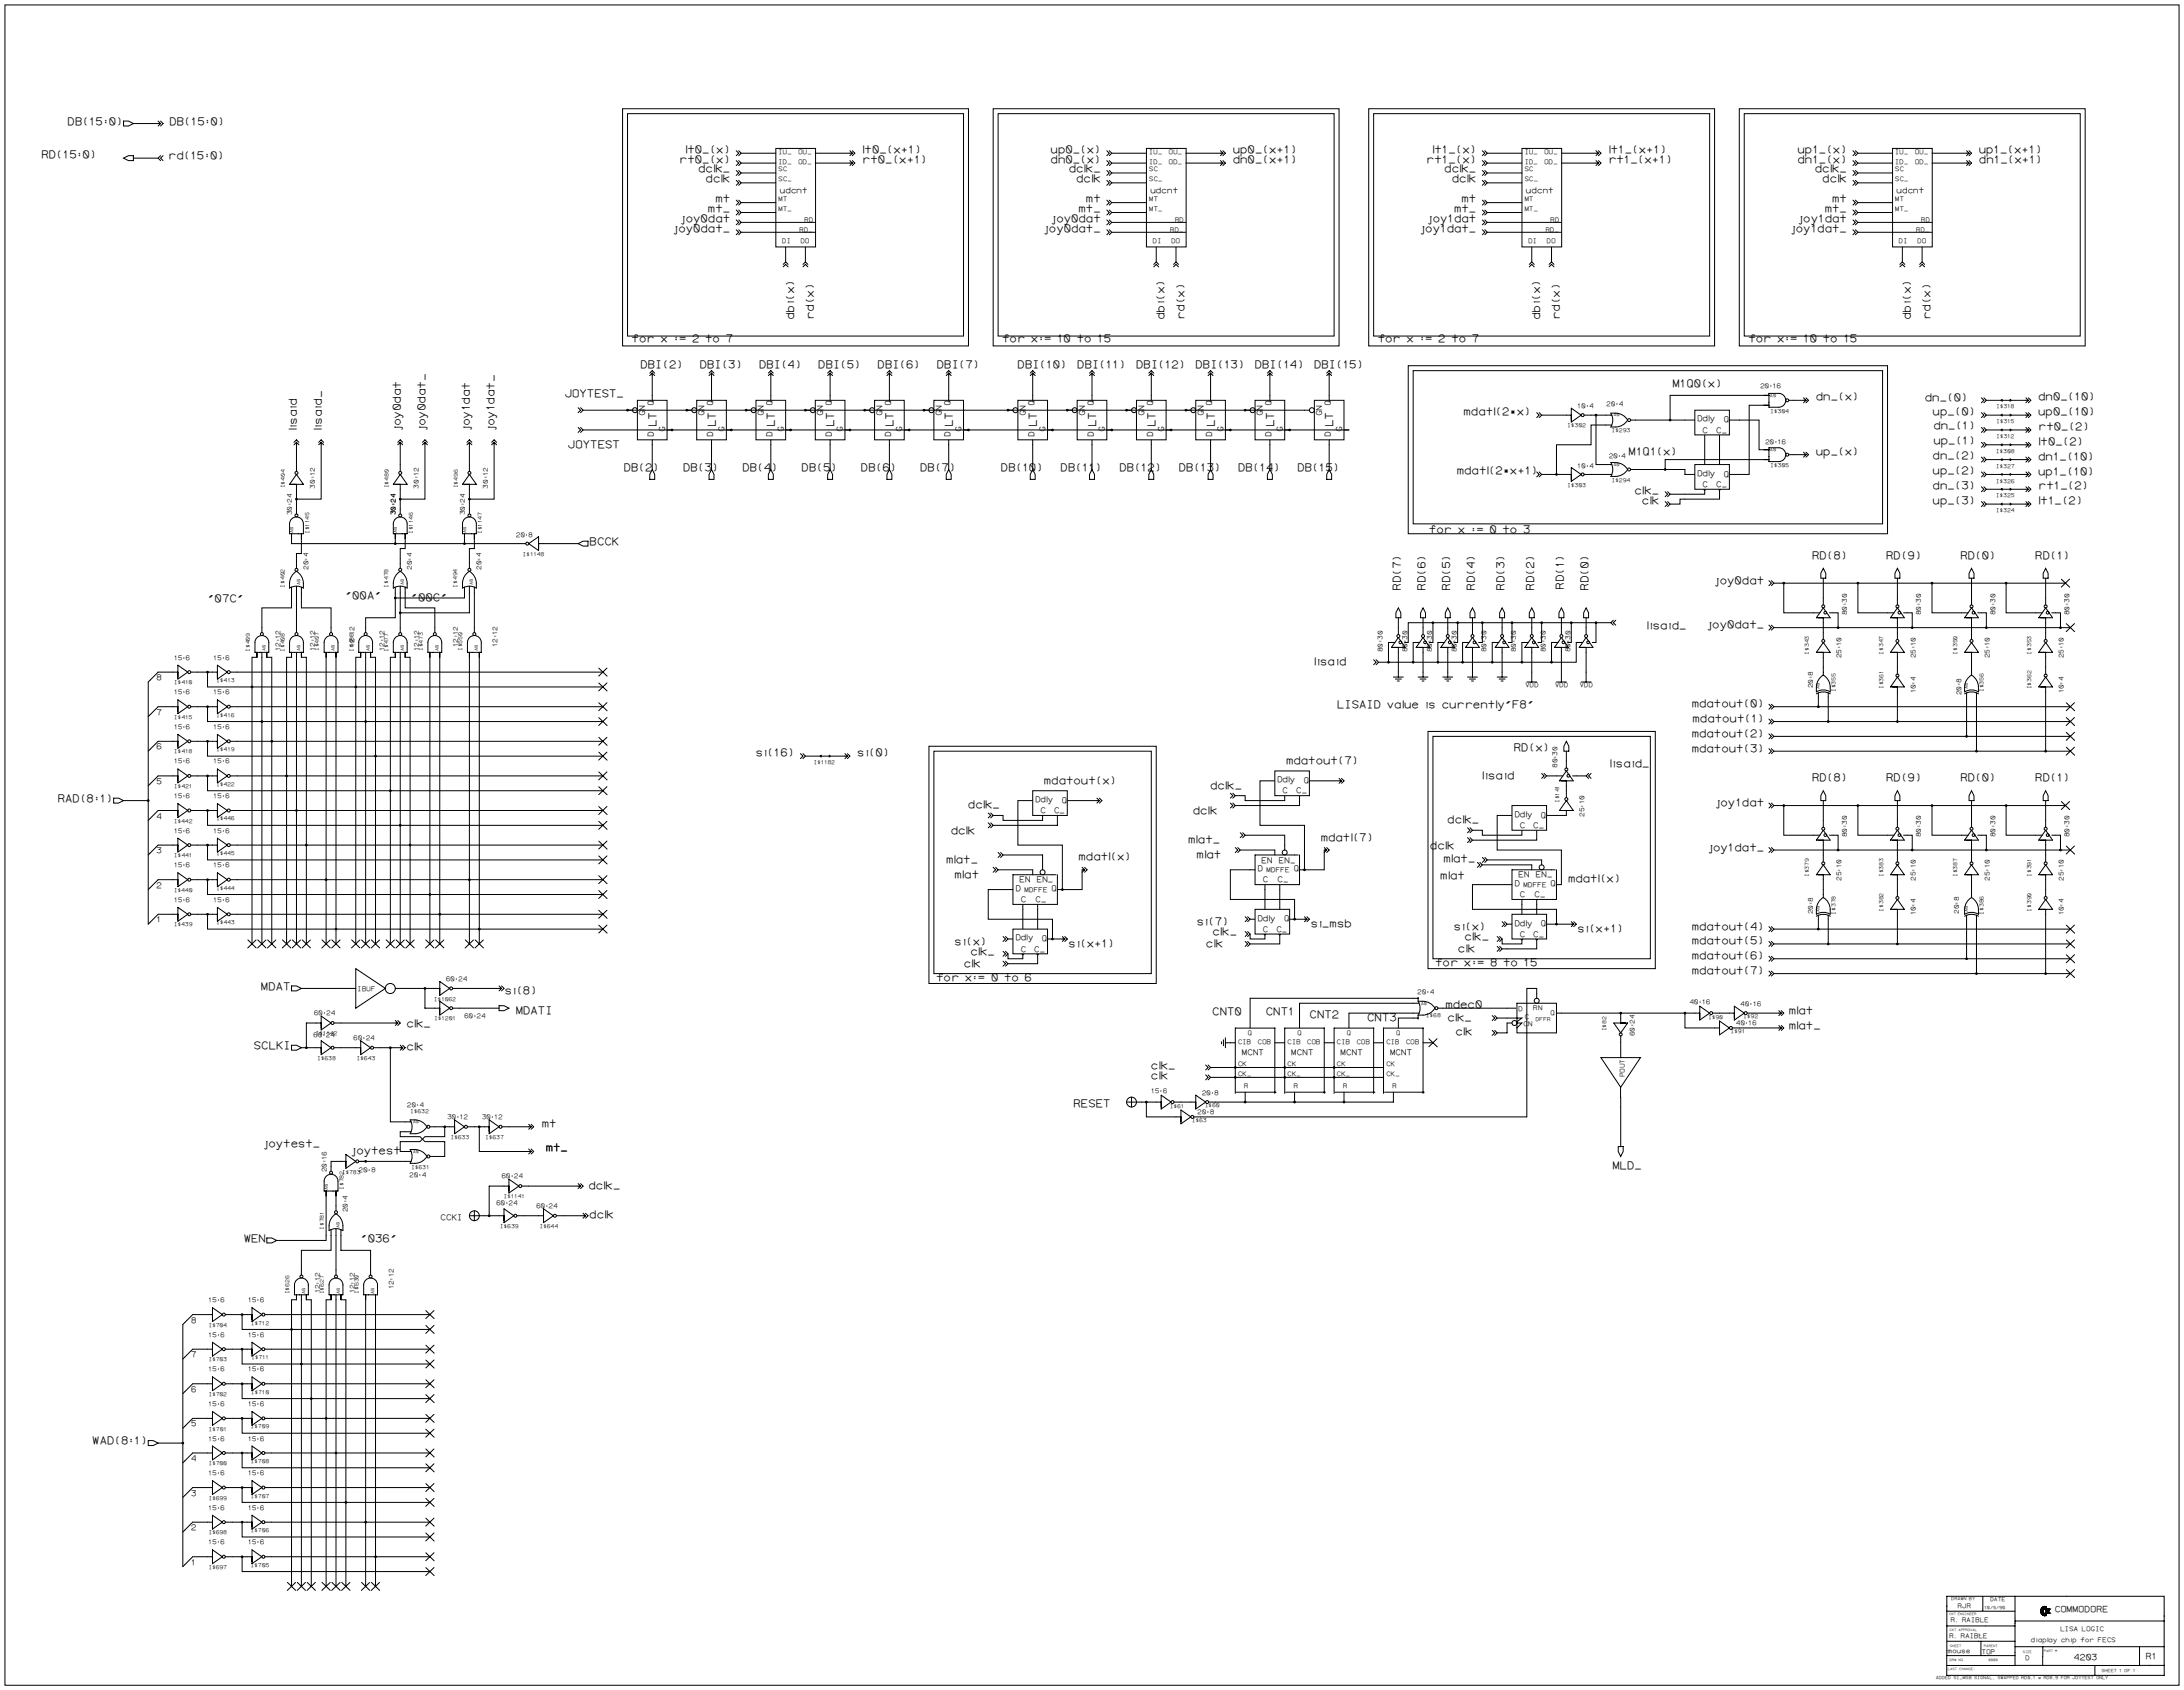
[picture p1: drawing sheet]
<svg xmlns="http://www.w3.org/2000/svg" width="1189mm" height="920mm" viewBox="0 0 1189 920" stroke-linecap="round" stroke-linejoin="round" font-family="sans-serif">
<defs><g id="words">
<g font-size="6">
<text x="37" y="68">DB(15:0)</text>
<text x="92" y="68">DB(15:0)</text>
<text x="373" y="83">lt0_(x)</text>
<text x="469" y="83">lt0_(x+1)</text>
<text x="572" y="83">up0_(x)</text>
<text x="671" y="83">up0_(x+1)</text>
<text x="779" y="83">lt1_(x)</text>
<text x="875" y="83">lt1_(x+1)</text>
<text x="978" y="83">up1_(x)</text>
<text x="1077" y="83">up1_(x+1)</text>
<text x="22" y="86">RD(15:0)</text>
<text x="91" y="86">rd(15:0)</text>
<text x="369" y="88">rt0_(x)</text>
<text x="469" y="89">rt0_(x+1)</text>
<text x="572" y="88">dn0_(x)</text>
<text x="671" y="89">dn0_(x+1)</text>
<text x="776" y="88">rt1_(x)</text>
<text x="875" y="89">rt1_(x+1)</text>
<text x="978" y="88">dn1_(x)</text>
<text x="1077" y="89">dn1_(x+1)</text>
<text x="380" y="94">dclk_</text>
<text x="581" y="94">dclk_</text>
<text x="786" y="94">dclk_</text>
<text x="987" y="94">dclk_</text>
<text x="384" y="99">dclk</text>
<text x="585" y="99">dclk</text>
<text x="790" y="99">dclk</text>
<text x="992" y="99">dclk</text>
<text x="389" y="110">mt</text>
<text x="591" y="110">mt</text>
<text x="795" y="110">mt</text>
<text x="997" y="110">mt</text>
<text x="385" y="115">mt_</text>
<text x="587" y="115">mt_</text>
<text x="791" y="115">mt_</text>
<text x="993" y="115">mt_</text>
<text x="370" y="121">joy0dat</text>
<text x="572" y="121">joy0dat</text>
<text x="777" y="121">joy1dat</text>
<text x="978" y="121">joy1dat</text>
<text x="366" y="126">joy0dat_</text>
<text x="568" y="126">joy0dat_</text>
<text x="773" y="126">joy1dat_</text>
<text x="974" y="126">joy1dat_</text>
<text x="432" y="174" transform="rotate(-90 432 174)">dbi(x)</text>
<text x="443" y="174" transform="rotate(-90 443 174)">rd(x)</text>
<text x="634" y="174" transform="rotate(-90 634 174)">dbi(x)</text>
<text x="644" y="174" transform="rotate(-90 644 174)">rd(x)</text>
<text x="838" y="174" transform="rotate(-90 838 174)">dbi(x)</text>
<text x="849" y="174" transform="rotate(-90 849 174)">rd(x)</text>
<text x="1040" y="174" transform="rotate(-90 1040 174)">dbi(x)</text>
<text x="1050" y="174" transform="rotate(-90 1050 174)">rd(x)</text>
<text x="344" y="186">for x := 2 to 7</text>
<text x="545" y="186">for x:= 10 to 15</text>
<text x="750" y="186">for x := 2 to 7</text>
<text x="951" y="186">for x:= 10 to 15</text>
<text x="348" y="200">DBI(2)</text>
<text x="381" y="200">DBI(3)</text>
<text x="413" y="200">DBI(4)</text>
<text x="445" y="200">DBI(5)</text>
<text x="477" y="200">DBI(6)</text>
<text x="510" y="200">DBI(7)</text>
<text x="554" y="200">DBI(10)</text>
<text x="586" y="200">DBI(11)</text>
<text x="618" y="200">DBI(12)</text>
<text x="650" y="200">DBI(13)</text>
<text x="683" y="200">DBI(14)</text>
<text x="715" y="200">DBI(15)</text>
<text x="910" y="210">M1Q0(x)</text>
<text x="307" y="216">JOYTEST_</text>
<text x="988" y="218">dn_(x)</text>
<text x="1047" y="218">dn_(0)</text>
<text x="1109" y="218">dn0_(10)</text>
<text x="796" y="226">mdatl(2*x)</text>
<text x="1052" y="226">up_(0)</text>
<text x="1109" y="226">up0_(10)</text>
<text x="357" y="233" transform="rotate(-90 357 233)">LT</text>
<text x="389" y="233" transform="rotate(-90 389 233)">LT</text>
<text x="422" y="233" transform="rotate(-90 422 233)">LT</text>
<text x="454" y="233" transform="rotate(-90 454 233)">LT</text>
<text x="486" y="233" transform="rotate(-90 486 233)">LT</text>
<text x="518" y="233" transform="rotate(-90 518 233)">LT</text>
<text x="564" y="233" transform="rotate(-90 564 233)">LT</text>
<text x="596" y="233" transform="rotate(-90 596 233)">LT</text>
<text x="629" y="233" transform="rotate(-90 629 233)">LT</text>
<text x="661" y="233" transform="rotate(-90 661 233)">LT</text>
<text x="693" y="233" transform="rotate(-90 693 233)">LT</text>
<text x="725" y="233" transform="rotate(-90 725 233)">LT</text>
<text x="1052" y="234">dn_(1)</text>
<text x="161" y="235" transform="rotate(-90 161 235)">lisaid</text>
<text x="175" y="235" transform="rotate(-90 175 235)">lisaid_</text>
<text x="218" y="235" transform="rotate(-90 218 235)">joy0dat</text>
<text x="231" y="235" transform="rotate(-90 231 235)">joy0dat_</text>
<text x="256" y="235" transform="rotate(-90 256 235)">joy1dat</text>
<text x="269" y="235" transform="rotate(-90 269 235)">joy1dat_</text>
<text x="1109" y="234">rt0_(2)</text>
<text x="309" y="244">JOYTEST</text>
<text x="1052" y="242">up_(1)</text>
<text x="1109" y="242">lt0_(2)</text>
<text x="886" y="248">M1Q1(x)</text>
<text x="988" y="247">up_(x)</text>
<text x="1052" y="250">dn_(2)</text>
<text x="1109" y="250">dn1_(10)</text>
<text x="339" y="256">DB(2)</text>
<text x="372" y="256">DB(3)</text>
<text x="404" y="256">DB(4)</text>
<text x="436" y="256">DB(5)</text>
<text x="468" y="256">DB(6)</text>
<text x="501" y="256">DB(7)</text>
<text x="545" y="256">DB(10)</text>
<text x="577" y="256">DB(11)</text>
<text x="609" y="256">DB(12)</text>
<text x="641" y="256">DB(13)</text>
<text x="674" y="256">DB(14)</text>
<text x="706" y="256">DB(15)</text>
<text x="793" y="258">mdatl(2*x+1)</text>
<text x="1052" y="258">up_(2)</text>
<text x="1109" y="258">up1_(10)</text>
<text x="889" y="269">clk_</text>
<text x="1052" y="266">dn_(3)</text>
<text x="1109" y="266">rt1_(2)</text>
<text x="893" y="274">clk</text>
<text x="1052" y="274">up_(3)</text>
<text x="1109" y="274">lt1_(2)</text>
<text x="777" y="290">for x := 0 to 3</text>
<text x="321" y="297">BCCK</text>
<text x="986" y="304">RD(8)</text>
<text x="1026" y="304">RD(9)</text>
<text x="1067" y="304">RD(0)</text>
<text x="1107" y="304">RD(1)</text>
<text x="933" y="318">joy0dat</text>
<text x="762" y="321" transform="rotate(-90 762 321)">RD(7)</text>
<text x="776" y="321" transform="rotate(-90 776 321)">RD(6)</text>
<text x="789" y="321" transform="rotate(-90 789 321)">RD(5)</text>
<text x="802" y="321" transform="rotate(-90 802 321)">RD(4)</text>
<text x="819" y="321" transform="rotate(-90 819 321)">RD(3)</text>
<text x="835" y="321" transform="rotate(-90 835 321)">RD(2)</text>
<text x="851" y="321" transform="rotate(-90 851 321)">RD(1)</text>
<text x="864" y="321" transform="rotate(-90 864 321)">RD(0)</text>
<text x="113" y="328">&quot;07C&quot;</text>
<text x="188" y="326">&quot;00A&quot;</text>
<text x="223" y="327">&quot;00C&quot;</text>
<text x="929" y="342">joy0dat_</text>
<text x="896" y="342">lisaid_</text>
<text x="715" y="362">lisaid</text>
<text x="728" y="385">LISAID value is currently&quot;F8&quot;</text>
<text x="920" y="385">mdatout(0)</text>
<text x="921" y="393">mdatout(1)</text>
<text x="920" y="401">mdatout(2)</text>
<text x="411" y="411">si(16)</text>
<text x="466" y="412">si(0)</text>
<text x="824" y="409">RD(x)</text>
<text x="920" y="409">mdatout(3)</text>
<text x="700" y="416">mdatout(7)</text>
<text x="876" y="417">lisaid_</text>
<text x="806" y="424">lisaid</text>
<text x="986" y="425">RD(8)</text>
<text x="1026" y="425">RD(9)</text>
<text x="1067" y="425">RD(0)</text>
<text x="1107" y="425">RD(1)</text>
<text x="568" y="427">mdatout(x)</text>
<text x="658" y="429">dclk_</text>
<text x="31" y="436">RAD(8:1)</text>
<text x="527" y="440">dclk_</text>
<text x="649" y="443">dclk</text>
<text x="933" y="439">joy1dat</text>
<text x="787" y="448">dclk_</text>
<text x="517" y="454">dclk</text>
<text x="646" y="459">mlat_</text>
<text x="719" y="457">mdatl(7)</text>
<text x="778" y="462">dclk</text>
<text x="651" y="467">mlat</text>
<text x="929" y="463">joy1dat_</text>
<text x="515" y="469">mlat_</text>
<text x="587" y="468">mdatl(x)</text>
<text x="785" y="469">mlat_</text>
<text x="519" y="478">mlat</text>
<text x="784" y="478">mlat</text>
<text x="853" y="480">mdatl(x)</text>
<text x="651" y="503">si(7)</text>
<text x="660" y="509">clk_</text>
<text x="713" y="505">si_msb</text>
<text x="791" y="506">si(x)</text>
<text x="858" y="507">si(x+1)</text>
<text x="920" y="506">mdatout(4)</text>
<text x="519" y="514">si(x)</text>
<text x="581" y="515">si(x+1)</text>
<text x="656" y="516">clk</text>
<text x="797" y="511">clk_</text>
<text x="920" y="514">mdatout(5)</text>
<text x="528" y="520">clk_</text>
<text x="793" y="518">clk</text>
<text x="524" y="526">clk</text>
<text x="781" y="526">for x:= 8 to 15</text>
<text x="920" y="522">mdatout(6)</text>
<text x="509" y="534">for x:= 0 to 6</text>
<text x="920" y="530">mdatout(7)</text>
<text x="142" y="539">MDAT</text>
<text x="275" y="541">si(8)</text>
<text x="280" y="552">MDATI</text>
<text x="786" y="549">mdec0</text>
<text x="660" y="553">CNT0</text>
<text x="689" y="553">CNT1</text>
<text x="713" y="554">CNT2</text>
<text x="744" y="555">CNT3</text>
<text x="787" y="556">clk_</text>
<text x="973" y="552">mlat</text>
<text x="221" y="559">clk_</text>
<text x="792" y="563">clk</text>
<text x="973" y="560">mlat_</text>
<text x="138" y="571">SCLKI</text>
<text x="221" y="571">clk</text>
<text x="626" y="582">clk_</text>
<text x="626" y="587">clk</text>
<text x="584" y="603">RESET</text>
<text x="295" y="613">mt</text>
<text x="143" y="624">joytest_</text>
<text x="191" y="628">joytest</text>
<text x="297" y="626">mt_</text>
<text x="877" y="636">MLD_</text>
<text x="320" y="647">dclk_</text>
<text x="321" y="663">dclk</text>
<text x="132" y="676">WEN</text>
<text x="196" y="676">&quot;036&quot;</text>
<text x="50" y="786">WAD(8:1)</text>
</g>
<g font-size="4.8">
<text x="1118" y="877">COMMODORE</text>
<text x="1128" y="903">4203</text>
<text x="1168" y="903">R1</text>
</g>
<g font-size="4.5">
<text x="424" y="105">udcnt</text>
<text x="626" y="105">udcnt</text>
<text x="830" y="105">udcnt</text>
<text x="1032" y="105">udcnt</text>
<text x="356" y="221" transform="rotate(-90 356 221)">Q</text>
<text x="388" y="221" transform="rotate(-90 388 221)">Q</text>
<text x="420" y="221" transform="rotate(-90 420 221)">Q</text>
<text x="453" y="221" transform="rotate(-90 453 221)">Q</text>
<text x="485" y="221" transform="rotate(-90 485 221)">Q</text>
<text x="517" y="221" transform="rotate(-90 517 221)">Q</text>
<text x="563" y="221" transform="rotate(-90 563 221)">Q</text>
<text x="595" y="221" transform="rotate(-90 595 221)">Q</text>
<text x="627" y="221" transform="rotate(-90 627 221)">Q</text>
<text x="660" y="221" transform="rotate(-90 660 221)">Q</text>
<text x="692" y="221" transform="rotate(-90 692 221)">Q</text>
<text x="724" y="221" transform="rotate(-90 724 221)">Q</text>
<text x="351" y="227" transform="rotate(-90 351 227)">GN</text>
<text x="383" y="227" transform="rotate(-90 383 227)">GN</text>
<text x="416" y="227" transform="rotate(-90 416 227)">GN</text>
<text x="448" y="227" transform="rotate(-90 448 227)">GN</text>
<text x="480" y="227" transform="rotate(-90 480 227)">GN</text>
<text x="512" y="227" transform="rotate(-90 512 227)">GN</text>
<text x="558" y="227" transform="rotate(-90 558 227)">GN</text>
<text x="590" y="227" transform="rotate(-90 590 227)">GN</text>
<text x="623" y="227" transform="rotate(-90 623 227)">GN</text>
<text x="655" y="227" transform="rotate(-90 655 227)">GN</text>
<text x="687" y="227" transform="rotate(-90 687 227)">GN</text>
<text x="719" y="227" transform="rotate(-90 719 227)">GN</text>
<text x="924" y="229">Ddly</text>
<text x="938" y="230">Q</text>
<text x="356" y="238" transform="rotate(-90 356 238)">D</text>
<text x="362" y="235" transform="rotate(-90 362 235)">G</text>
<text x="388" y="238" transform="rotate(-90 388 238)">D</text>
<text x="394" y="235" transform="rotate(-90 394 235)">G</text>
<text x="420" y="238" transform="rotate(-90 420 238)">D</text>
<text x="426" y="235" transform="rotate(-90 426 235)">G</text>
<text x="453" y="238" transform="rotate(-90 453 238)">D</text>
<text x="459" y="235" transform="rotate(-90 459 235)">G</text>
<text x="485" y="238" transform="rotate(-90 485 238)">D</text>
<text x="491" y="235" transform="rotate(-90 491 235)">G</text>
<text x="517" y="238" transform="rotate(-90 517 238)">D</text>
<text x="523" y="235" transform="rotate(-90 523 235)">G</text>
<text x="563" y="238" transform="rotate(-90 563 238)">D</text>
<text x="569" y="235" transform="rotate(-90 569 235)">G</text>
<text x="595" y="238" transform="rotate(-90 595 238)">D</text>
<text x="601" y="235" transform="rotate(-90 601 235)">G</text>
<text x="627" y="238" transform="rotate(-90 627 238)">D</text>
<text x="633" y="235" transform="rotate(-90 633 235)">G</text>
<text x="660" y="238" transform="rotate(-90 660 238)">D</text>
<text x="666" y="235" transform="rotate(-90 666 235)">G</text>
<text x="692" y="238" transform="rotate(-90 692 238)">D</text>
<text x="698" y="235" transform="rotate(-90 698 235)">G</text>
<text x="724" y="238" transform="rotate(-90 724 238)">D</text>
<text x="730" y="235" transform="rotate(-90 730 235)">G</text>
<text x="926" y="235">C</text>
<text x="934" y="235">C_</text>
<text x="924" y="259">Ddly</text>
<text x="938" y="259">Q</text>
<text x="926" y="265">C</text>
<text x="934" y="265">C_</text>
<text x="85" y="370">8</text>
<text x="85" y="389">7</text>
<text x="85" y="408">6</text>
<text x="695" y="426">Ddly</text>
<text x="85" y="427">5</text>
<text x="698" y="432">C</text>
<text x="705" y="432">C_</text>
<text x="709" y="426">Q</text>
<text x="563" y="436">Ddly</text>
<text x="578" y="437">Q</text>
<text x="566" y="443">C</text>
<text x="573" y="443">C_</text>
<text x="85" y="445">4</text>
<text x="824" y="445">Ddly</text>
<text x="838" y="445">Q</text>
<text x="827" y="451">C</text>
<text x="834" y="451">C_</text>
<text x="85" y="464">3</text>
<text x="686" y="469">EN</text>
<text x="696" y="469">EN_</text>
<text x="684" y="474">D</text>
<text x="704" y="474">Q</text>
<text x="826" y="477">EN</text>
<text x="836" y="477">EN_</text>
<text x="85" y="483">2</text>
<text x="553" y="485">D</text>
<text x="555" y="480">EN</text>
<text x="564" y="480">EN_</text>
<text x="572" y="485">Q</text>
<text x="687" y="480">C</text>
<text x="695" y="480">C_</text>
<text x="824" y="482">D</text>
<text x="844" y="482">Q</text>
<text x="555" y="491">C</text>
<text x="563" y="491">C_</text>
<text x="827" y="488">C</text>
<text x="835" y="488">C_</text>
<text x="85" y="502">1</text>
<text x="684" y="501">Ddly</text>
<text x="699" y="501">Q</text>
<text x="824" y="504">Ddly</text>
<text x="687" y="507">C</text>
<text x="694" y="507">C_</text>
<text x="827" y="510">C</text>
<text x="834" y="510">C_</text>
<text x="838" y="504">Q</text>
<text x="553" y="512">Ddly</text>
<text x="567" y="512">Q</text>
<text x="555" y="518">C</text>
<text x="563" y="518">C_</text>
<text x="676" y="574">MCNT</text>
<text x="702" y="574">MCNT</text>
<text x="729" y="574">MCNT</text>
<text x="756" y="574">MCNT</text>
<text x="240" y="664">CCKI</text>
<text x="104" y="720">8</text>
<text x="104" y="739">7</text>
<text x="104" y="757">6</text>
<text x="104" y="776">5</text>
<text x="104" y="795">4</text>
<text x="104" y="814">3</text>
<text x="104" y="833">2</text>
<text x="104" y="852">1</text>
</g>
<g font-size="3.7">
<text x="689" y="475">MDFFE</text>
<text x="557" y="486">MDFFE</text>
<text x="829" y="483">MDFFE</text>
<text x="826" y="550">D</text>
<text x="834" y="549">RN</text>
<text x="830" y="555">C</text>
<text x="844" y="552">Q</text>
<text x="829" y="558">CN</text>
</g>
<g font-size="3.6">
<text x="424" y="84">IU_</text>
<text x="424" y="89">ID_</text>
<text x="434" y="84">OU_</text>
<text x="434" y="89">OD_</text>
<text x="625" y="89">ID_</text>
<text x="625" y="84">IU_</text>
<text x="636" y="89">OD_</text>
<text x="636" y="84">OU_</text>
<text x="830" y="84">IU_</text>
<text x="830" y="89">ID_</text>
<text x="840" y="84">OU_</text>
<text x="840" y="89">OD_</text>
<text x="1031" y="89">ID_</text>
<text x="1031" y="84">IU_</text>
<text x="1042" y="89">OD_</text>
<text x="1042" y="84">OU_</text>
<text x="424" y="93">SC</text>
<text x="625" y="93">SC</text>
<text x="830" y="93">SC</text>
<text x="1031" y="93">SC</text>
<text x="424" y="99">SC_</text>
<text x="625" y="99">SC_</text>
<text x="830" y="99">SC_</text>
<text x="1031" y="99">SC_</text>
<text x="424" y="109">MT</text>
<text x="625" y="109">MT</text>
<text x="830" y="109">MT</text>
<text x="1031" y="109">MT</text>
<text x="424" y="115">MT_</text>
<text x="625" y="115">MT_</text>
<text x="830" y="115">MT_</text>
<text x="1031" y="115">MT_</text>
<text x="438" y="121">RD</text>
<text x="639" y="121">RD</text>
<text x="844" y="121">RD</text>
<text x="1045" y="121">RD</text>
<text x="435" y="126">RD_</text>
<text x="637" y="126">RD_</text>
<text x="841" y="126">RD_</text>
<text x="1043" y="126">RD_</text>
<text x="426" y="132">DI</text>
<text x="436" y="132">DO</text>
<text x="627" y="132">DI</text>
<text x="637" y="132">DO</text>
<text x="832" y="132">DI</text>
<text x="842" y="132">DO</text>
<text x="1033" y="132">DI</text>
<text x="1043" y="132">DO</text>
<text x="958" y="211">20:16</text>
<text x="874" y="221">20:4</text>
<text x="858" y="222">10:4</text>
<text x="961" y="242">20:16</text>
<text x="875" y="249">20:4</text>
<text x="858" y="254">10:4</text>
<text x="171" y="266" transform="rotate(-90 171 266)">30:12</text>
<text x="228" y="266" transform="rotate(-90 228 266)">30:12</text>
<text x="265" y="266" transform="rotate(-90 265 266)">30:12</text>
<text x="159" y="280" transform="rotate(-90 159 280)">30:24</text>
<text x="215" y="280" transform="rotate(-90 215 280)">30:24</text>
<text x="253" y="280" transform="rotate(-90 253 280)">30:24</text>
<text x="281" y="292">20:8</text>
<text x="168" y="310" transform="rotate(-90 168 310)">20:4</text>
<text x="224" y="310" transform="rotate(-90 224 310)">20:4</text>
<text x="262" y="310" transform="rotate(-90 262 310)">20:4</text>
<text x="1005" y="335" transform="rotate(-90 1005 335)">80:30</text>
<text x="1045" y="335" transform="rotate(-90 1045 335)">80:30</text>
<text x="1086" y="335" transform="rotate(-90 1086 335)">80:30</text>
<text x="1126" y="335" transform="rotate(-90 1126 335)">80:30</text>
<text x="193" y="352" transform="rotate(-90 193 352)">12:12</text>
<text x="249" y="352" transform="rotate(-90 249 352)">12:12</text>
<text x="271" y="352" transform="rotate(-90 271 352)">12:12</text>
<text x="95" y="359">15:6</text>
<text x="116" y="359">15:6</text>
<text x="153" y="354" transform="rotate(-90 153 354)">12:12</text>
<text x="171" y="354" transform="rotate(-90 171 354)">12:12</text>
<text x="209" y="354" transform="rotate(-90 209 354)">12:12</text>
<text x="228" y="354" transform="rotate(-90 228 354)">12:12</text>
<text x="752" y="355" transform="rotate(-90 752 355)">80:30</text>
<text x="766" y="355" transform="rotate(-90 766 355)">80:30</text>
<text x="779" y="355" transform="rotate(-90 779 355)">80:30</text>
<text x="793" y="355" transform="rotate(-90 793 355)">80:30</text>
<text x="809" y="355" transform="rotate(-90 809 355)">80:30</text>
<text x="825" y="355" transform="rotate(-90 825 355)">80:30</text>
<text x="841" y="355" transform="rotate(-90 841 355)">80:30</text>
<text x="854" y="355" transform="rotate(-90 854 355)">80:30</text>
<text x="1002" y="358" transform="rotate(-90 1002 358)">25:10</text>
<text x="1042" y="358" transform="rotate(-90 1042 358)">25:10</text>
<text x="1083" y="358" transform="rotate(-90 1083 358)">25:10</text>
<text x="1123" y="358" transform="rotate(-90 1123 358)">25:10</text>
<text x="95" y="378">15:6</text>
<text x="116" y="378">15:6</text>
<text x="830" y="374">VDD</text>
<text x="846" y="374">VDD</text>
<text x="860" y="374">VDD</text>
<text x="986" y="375" transform="rotate(-90 986 375)">20:8</text>
<text x="1042" y="377" transform="rotate(-90 1042 377)">10:4</text>
<text x="1123" y="377" transform="rotate(-90 1123 377)">10:4</text>
<text x="1067" y="378" transform="rotate(-90 1067 378)">20:8</text>
<text x="95" y="397">15:6</text>
<text x="116" y="397">15:6</text>
<text x="95" y="415">15:6</text>
<text x="116" y="415">15:6</text>
<text x="847" y="418" transform="rotate(-90 847 418)">80:30</text>
<text x="95" y="434">15:6</text>
<text x="116" y="434">15:6</text>
<text x="862" y="444" transform="rotate(-90 862 444)">25:10</text>
<text x="95" y="453">15:6</text>
<text x="116" y="453">15:6</text>
<text x="1005" y="456" transform="rotate(-90 1005 456)">80:30</text>
<text x="1045" y="456" transform="rotate(-90 1045 456)">80:30</text>
<text x="1086" y="456" transform="rotate(-90 1086 456)">80:30</text>
<text x="1126" y="456" transform="rotate(-90 1126 456)">80:30</text>
<text x="95" y="472">15:6</text>
<text x="116" y="472">15:6</text>
<text x="1002" y="479" transform="rotate(-90 1002 479)">25:10</text>
<text x="1042" y="479" transform="rotate(-90 1042 479)">25:10</text>
<text x="1083" y="479" transform="rotate(-90 1083 479)">25:10</text>
<text x="1123" y="479" transform="rotate(-90 1123 479)">25:10</text>
<text x="95" y="491">15:6</text>
<text x="116" y="491">15:6</text>
<text x="986" y="497" transform="rotate(-90 986 497)">20:8</text>
<text x="1066" y="497" transform="rotate(-90 1066 497)">20:8</text>
<text x="1042" y="498" transform="rotate(-90 1042 498)">10:4</text>
<text x="1123" y="498" transform="rotate(-90 1123 498)">10:4</text>
<text x="194" y="539">IBUF</text>
<text x="243" y="534">60:24</text>
<text x="771" y="541">20:4</text>
<text x="919" y="546">40:16</text>
<text x="947" y="548">40:16</text>
<text x="171" y="552">60:24</text>
<text x="253" y="554">60:24</text>
<text x="945" y="558">40:16</text>
<text x="679" y="563">Q</text>
<text x="706" y="563">Q</text>
<text x="733" y="563">Q</text>
<text x="760" y="563">Q</text>
<text x="890" y="564" transform="rotate(-90 890 564)">60:24</text>
<text x="170" y="564">60:24</text>
<text x="192" y="566">60:24</text>
<text x="674" y="568">CIB</text>
<text x="684" y="568">COB</text>
<text x="700" y="568">CIB</text>
<text x="711" y="568">COB</text>
<text x="727" y="568">CIB</text>
<text x="738" y="568">COB</text>
<text x="754" y="568">CIB</text>
<text x="765" y="568">COB</text>
<text x="674" y="580">CK</text>
<text x="700" y="580">CK</text>
<text x="727" y="580">CK</text>
<text x="754" y="580">CK</text>
<text x="674" y="585">CK_</text>
<text x="700" y="585">CK_</text>
<text x="727" y="585">CK_</text>
<text x="754" y="585">CK_</text>
<text x="884" y="586" transform="rotate(-90 884 586)">POUT</text>
<text x="677" y="592">R</text>
<text x="704" y="592">R</text>
<text x="731" y="592">R</text>
<text x="758" y="592">R</text>
<text x="626" y="595">15:6</text>
<text x="654" y="596">20:8</text>
<text x="221" y="603">20:4</text>
<text x="243" y="609">30:12</text>
<text x="262" y="609">30:12</text>
<text x="652" y="606">20:8</text>
<text x="178" y="638" transform="rotate(-90 178 638)">20:16</text>
<text x="195" y="638">20:8</text>
<text x="223" y="640">20:4</text>
<text x="273" y="641">60:24</text>
<text x="189" y="660" transform="rotate(-90 189 660)">20:4</text>
<text x="270" y="656">60:24</text>
<text x="292" y="657">60:24</text>
<text x="214" y="702" transform="rotate(-90 214 702)">12:12</text>
<text x="174" y="704" transform="rotate(-90 174 704)">12:12</text>
<text x="193" y="704" transform="rotate(-90 193 704)">12:12</text>
<text x="113" y="709">15:6</text>
<text x="135" y="709">15:6</text>
<text x="113" y="727">15:6</text>
<text x="135" y="727">15:6</text>
<text x="113" y="746">15:6</text>
<text x="135" y="746">15:6</text>
<text x="113" y="765">15:6</text>
<text x="135" y="765">15:6</text>
<text x="113" y="784">15:6</text>
<text x="135" y="784">15:6</text>
<text x="113" y="803">15:6</text>
<text x="135" y="803">15:6</text>
<text x="113" y="822">15:6</text>
<text x="135" y="822">15:6</text>
<text x="113" y="840">15:6</text>
<text x="135" y="840">15:6</text>
<text x="1065" y="875">RJR</text>
<text x="1061" y="883">R. RAIBLE</text>
<text x="1121" y="887">LISA LOGIC</text>
<text x="1061" y="891">R. RAIBLE</text>
<text x="1105" y="893">diaplay chip for FECS</text>
<text x="1060" y="900">mouse</text>
<text x="1078" y="900">TOP</text>
<text x="1102" y="904">D</text>
</g>
<g font-size="3">
<text x="963" y="225">I$304</text>
<text x="1086" y="222">I$318</text>
<text x="853" y="233">I$302</text>
<text x="1086" y="230">I$315</text>
<text x="877" y="235">I$293</text>
<text x="1086" y="238">I$312</text>
<text x="1086" y="246">I$308</text>
<text x="963" y="254">I$305</text>
<text x="1086" y="255">I$327</text>
<text x="877" y="262">I$294</text>
<text x="1086" y="263">I$326</text>
<text x="155" y="266" transform="rotate(-90 155 266)">I$404</text>
<text x="211" y="266" transform="rotate(-90 211 266)">I$480</text>
<text x="249" y="266" transform="rotate(-90 249 266)">I$496</text>
<text x="853" y="265">I$303</text>
<text x="1086" y="271">I$325</text>
<text x="1086" y="279">I$324</text>
<text x="168" y="291" transform="rotate(-90 168 291)">I$1145</text>
<text x="225" y="291" transform="rotate(-90 225 291)">I$1146</text>
<text x="262" y="291" transform="rotate(-90 262 291)">I$1147</text>
<text x="284" y="302">I$1148</text>
<text x="155" y="320" transform="rotate(-90 155 320)">I$402</text>
<text x="211" y="320" transform="rotate(-90 211 320)">I$478</text>
<text x="249" y="320" transform="rotate(-90 249 320)">I$494</text>
<text x="136" y="355" transform="rotate(-90 136 355)">I$409</text>
<text x="155" y="355" transform="rotate(-90 155 355)">I$408</text>
<text x="174" y="354" transform="rotate(-90 174 354)">I$407</text>
<text x="192" y="355" transform="rotate(-90 192 355)">I$485</text>
<text x="211" y="355" transform="rotate(-90 211 355)">I$477</text>
<text x="230" y="354" transform="rotate(-90 230 354)">I$473</text>
<text x="252" y="354" transform="rotate(-90 252 354)">I$550</text>
<text x="984" y="356" transform="rotate(-90 984 356)">I$343</text>
<text x="1025" y="356" transform="rotate(-90 1025 356)">I$347</text>
<text x="1065" y="356" transform="rotate(-90 1065 356)">I$350</text>
<text x="1105" y="356" transform="rotate(-90 1105 356)">I$353</text>
<text x="118" y="371">I$413</text>
<text x="95" y="372">I$410</text>
<text x="999" y="377" transform="rotate(-90 999 377)">I$355</text>
<text x="1025" y="375" transform="rotate(-90 1025 375)">I$361</text>
<text x="1079" y="377" transform="rotate(-90 1079 377)">I$356</text>
<text x="1105" y="375" transform="rotate(-90 1105 375)">I$362</text>
<text x="95" y="391">I$415</text>
<text x="118" y="390">I$416</text>
<text x="95" y="410">I$418</text>
<text x="118" y="409">I$419</text>
<text x="443" y="416">I$1182</text>
<text x="95" y="429">I$421</text>
<text x="118" y="428">I$422</text>
<text x="848" y="437" transform="rotate(-90 848 437)">I$141</text>
<text x="95" y="448">I$442</text>
<text x="118" y="446">I$446</text>
<text x="95" y="467">I$441</text>
<text x="118" y="465">I$445</text>
<text x="984" y="477" transform="rotate(-90 984 477)">I$379</text>
<text x="1025" y="477" transform="rotate(-90 1025 477)">I$383</text>
<text x="1065" y="477" transform="rotate(-90 1065 477)">I$387</text>
<text x="1105" y="477" transform="rotate(-90 1105 477)">I$391</text>
<text x="95" y="485">I$440</text>
<text x="118" y="484">I$444</text>
<text x="999" y="498" transform="rotate(-90 999 498)">I$378</text>
<text x="1025" y="496" transform="rotate(-90 1025 496)">I$382</text>
<text x="1079" y="498" transform="rotate(-90 1079 498)">I$386</text>
<text x="1105" y="496" transform="rotate(-90 1105 496)">I$390</text>
<text x="118" y="503">I$443</text>
<text x="95" y="504">I$439</text>
<text x="236" y="545">I$1062</text>
<text x="236" y="555">I$1201</text>
<text x="776" y="554">I$68</text>
<text x="836" y="555">DFFR</text>
<text x="930" y="555">I$90</text>
<text x="949" y="554">I$92</text>
<text x="172" y="563">I$1142</text>
<text x="874" y="561" transform="rotate(-90 874 561)">I$82</text>
<text x="942" y="562">I$91</text>
<text x="173" y="577">I$638</text>
<text x="194" y="577">I$643</text>
<text x="223" y="606">I$632</text>
<text x="637" y="603">I$61</text>
<text x="656" y="602">I$60</text>
<text x="649" y="611">I$63</text>
<text x="245" y="620">I$633</text>
<text x="264" y="620">I$637</text>
<text x="224" y="636">I$631</text>
<text x="186" y="639">I$783</text>
<text x="187" y="647" transform="rotate(-90 187 647)">I$782</text>
<text x="274" y="652">I$1141</text>
<text x="176" y="669" transform="rotate(-90 176 669)">I$781</text>
<text x="272" y="668">I$639</text>
<text x="294" y="668">I$644</text>
<text x="157" y="704" transform="rotate(-90 157 704)">I$626</text>
<text x="176" y="704" transform="rotate(-90 176 704)">I$627</text>
<text x="195" y="704" transform="rotate(-90 195 704)">I$630</text>
<text x="113" y="722">I$704</text>
<text x="136" y="721">I$712</text>
<text x="113" y="741">I$703</text>
<text x="137" y="740">I$711</text>
<text x="113" y="760">I$702</text>
<text x="136" y="758">I$710</text>
<text x="114" y="778">I$701</text>
<text x="136" y="777">I$709</text>
<text x="113" y="797">I$700</text>
<text x="136" y="796">I$708</text>
<text x="136" y="815">I$707</text>
<text x="113" y="816">I$699</text>
<text x="136" y="834">I$706</text>
<text x="113" y="835">I$698</text>
<text x="113" y="854">I$697</text>
<text x="136" y="853">I$705</text>
<text x="1083" y="871">DATE</text>
</g>
<g font-size="2.4">
<text x="963" y="216">A0</text>
<text x="878" y="227">A0</text>
<text x="963" y="246">A0</text>
<text x="878" y="253">A0</text>
<text x="160" y="290" transform="rotate(-90 160 290)">A0</text>
<text x="216" y="290" transform="rotate(-90 216 290)">A0</text>
<text x="254" y="290" transform="rotate(-90 254 290)">A0</text>
<text x="163" y="318" transform="rotate(-90 163 318)">A0</text>
<text x="220" y="318" transform="rotate(-90 220 318)">A0</text>
<text x="257" y="318" transform="rotate(-90 257 318)">A0</text>
<text x="145" y="354" transform="rotate(-90 145 354)">A0</text>
<text x="163" y="354" transform="rotate(-90 163 354)">A0</text>
<text x="182" y="354" transform="rotate(-90 182 354)">A0</text>
<text x="201" y="354" transform="rotate(-90 201 354)">A0</text>
<text x="220" y="354" transform="rotate(-90 220 354)">A0</text>
<text x="239" y="354" transform="rotate(-90 239 354)">A0</text>
<text x="260" y="354" transform="rotate(-90 260 354)">A0</text>
<text x="990" y="375" transform="rotate(-90 990 375)">A0</text>
<text x="1071" y="375" transform="rotate(-90 1071 375)">A0</text>
<text x="990" y="496" transform="rotate(-90 990 496)">A0</text>
<text x="1071" y="496" transform="rotate(-90 1071 496)">A0</text>
<text x="773" y="547">A0</text>
<text x="225" y="611">A0</text>
<text x="225" y="627">A0</text>
<text x="178" y="648" transform="rotate(-90 178 648)">A0</text>
<text x="185" y="668" transform="rotate(-90 185 668)">A0</text>
<text x="166" y="704" transform="rotate(-90 166 704)">A0</text>
<text x="185" y="704" transform="rotate(-90 185 704)">A0</text>
<text x="204" y="704" transform="rotate(-90 204 704)">A0</text>
<text x="1062" y="871">DRAWN BY</text>
<text x="1080" y="876">10/5/90</text>
<text x="1144" y="910">SHEET 1 OF 1</text>
<text x="1053" y="914">ADDED SI_MSB SIGNAL, SWAPPED RD0,1 w RD8,9 FOR JOYTEST ONLY</text>
</g>
<g font-size="1.8">
<text x="1061" y="879">CKT ENGINEER</text>
<text x="1061" y="887">CKT APPROVAL</text>
<text x="1061" y="896">SHEET</text>
<text x="1080" y="896">PARENT</text>
<text x="1101" y="899">SIZE</text>
<text x="1112" y="899">PART #</text>
<text x="1061" y="904">DRW NO.</text>
<text x="1082" y="904">0000</text>
<text x="1060" y="909">LAST CHANGE:</text>
</g>
<text font-size="1.3" x="1077" y="890">N</text>
</g></defs>
<path d="M3 3h1183v914h-1183z" fill="#fff" stroke="#fff" stroke-width=".54"/>
<g fill="none" stroke="#000" stroke-width=".54">
<path d="M3 3h1183v914h-1183zM339 59h188v129h-188zM540 59h189v129h-189zM745 59h188v129h-188zM947 59h188v129h-188zM73 67h13M341 62h183v121h-183zM543 62h183v121h-183zM748 62h182v121h-182zM949 62h183v121h-183zM73 86h13M403 100h19"/>
<path d="M403 94h19M403 89h19M403 83h19M444 89h18M444 83h18M605 100h19M605 94h19M605 89h19M605 83h19M645 89h19M645 83h19M809 100h19"/>
<path d="M809 94h19M809 89h19M809 83h19M850 89h19M850 83h19M1011 100h19M1011 94h19M1011 89h19M1011 83h19M1030 81h22v53h-22zM1051 89h19M1051 83h19"/>
<path d="M403 110h19M403 116h19M605 110h19M605 116h19M809 110h19M809 116h19M1008 120l2 1-2 1M1008 114l2 2-2 1M1008 109l2 1-2 2M1010 120l1 1-1 1M1010 114l1 2-1 1M1010 109l1 1-1 2"/>
<path d="M1011 110h19M1011 116h19M403 121h41M403 126h41M428 134v9M438 134v9M605 121h40M605 126h40M629 134v9M640 134v9M809 121h41M809 126h41"/>
<path d="M834 134v9M844 134v9M1008 125l2 1-2 2M1010 125l1 1-1 2M1011 121h40M1011 126h40M1035 134v9M1046 134v9M1034 145l1-1 2 1M1034 144l1-1 2 1M1045 145l1-1 1 1M1045 144l1-1 1 1"/>
<path d="M766 199h261v91h-261zM347 218h16v21h-16zM355 204v14M387 204v11M419 204v11M452 204v11M484 204v11M516 204v11M562 204v11M594 204v11M627 204v11M659 204v11"/>
<path d="M691 204v11M723 204v11M769 202h255v83h-255zM960 215h-51v14h13M976 218h5M1081 218h8M1094 218h8M317 223h393M317 234h417M355 239v16M839 226h13M866 226h11"/>
<path d="M869 226v27h5M877 225a9 9 0 0 1 8 2l1 2a8 8 0 0 1-7 3h-2a7 7 0 0 0 0-7zM877 231h-11v11h-19v16M887 229h22M928 237v32h-19M936 237v35h-22v2h-5M941 229h16v16h3M960 221h-8v37h-11M1081 226h8M1081 234h8M1094 226h8M1094 234h8"/>
<path d="M161 242v11M175 242v30h-14M218 242v11M231 242v30h-13M255 242v11M269 242v30h-14M387 242v13M419 242v13M452 242v13M484 242v13M516 242v13M562 242v13"/>
<path d="M594 242v13M627 242v13M659 242v13M691 242v13M723 242v13M839 258h13M866 258h8M890 255h16M960 250h-54v5h11v3h5M976 247h5M1081 258h8M1081 242h8"/>
<path d="M1081 250h8M1094 258h8M1094 242h8M1094 250h8M161 266v11M218 266v11M255 266v11M1081 274h8M1081 266h8M1094 274h8M1094 266h8M159 293v3h123"/>
<path d="M164 293v8h-3v6M215 293v3M220 293v6h-2v8M253 293v3M258 293v6h-3v8M296 296h19M965 317h159M971 317v16h16M992 315v10M1011 317v16h16M1033 315v10M1051 317v16h17"/>
<path d="M1073 315v10M1092 317v16h16M1113 315v10M159 323v8h-16v11M161 323v19M164 323v8h16v11M215 325v11h-16v6M215 323v2M218 323v10M220 323v8h17v11M253 323v2h-38M255 323v10h-37v9"/>
<path d="M258 323v19M761 331l1 2v3h-2v-3zM761 336v9M774 336v9M780 339v11h-2M788 336v6M793 339v11M801 336v6M807 339v11M817 336v6M823 339v11M834 336v6"/>
<path d="M839 339v11M850 336v6M855 339v11M863 336v6M869 339h-103v11h-2M869 339v11M869 339h8M878 338l-1 1 1 1M879 338l-1 1 1 1M992 339v5M998 333h2v9M1033 339v5"/>
<path d="M1038 333h3v9M1073 339v5M1078 333h3v9M1113 339v5M1119 333h2v9M140 358h-3v156M143 358v156M145 358h3v156M159 358h-3v156M161 358v156M164 358h3v156M177 358v156"/>
<path d="M183 358v156M196 358h-2v156M199 358v156M202 358h2v156M215 358h-3v156M218 358v156M220 358h3v156M234 358v156M239 358v156M255 358v156M261 358v156M748 359l1 1-1 2"/>
<path d="M749 359l1 1-1 2M759 350h-3v10M761 352v14M761 347l4 5h-8zM773 350h-4v10M774 352v14M774 347l4 5h-7zM782 350v10M788 355v11M796 350v10M801 355v11M812 350v10"/>
<path d="M817 355v11M828 350v10M834 355v11M844 350v10M850 355v11M858 350v10h-102M863 355v11M965 342h162M992 358v5M1033 358v5M1073 358v5M1113 358v5"/>
<path d="M81 371v132M86 366h8M108 366h5M116 366h-3v8h215M129 366h199M750 360h6M990 379v6M995 379v14M1033 377v16h94M1070 379v22M1076 379v30M1113 377v32"/>
<path d="M86 385h8M108 385h5M116 385h-3v8h215M129 385h199M777 398h124v129h-124zM965 393h68M965 385h162M86 403h8M108 403h5M116 403h-3v8h215M129 403h199M438 411h8"/>
<path d="M452 411h8M506 406h123v129h-123zM508 409h119v121h-119zM780 401h118v121h-118zM852 409v5M965 401h162M965 409h162M67 436h14M86 422h8M108 422h5M116 422h-3v8h215M129 422h199"/>
<path d="M562 436h-8v24h24v24h11v-11h1M581 436h16M672 433h6v3h21v-3M694 425h-8v24h24v24h11v-10M707 433v5h-35M713 425h16M842 422h5M852 428v2M858 422h5M965 438h159M971 438v17h16M992 436v10"/>
<path d="M1011 438v17h16M1033 436v10M1051 438v17h17M1073 436v10M1092 438v17h16M1113 436v10M86 460h8M86 441h8M108 460h5M108 441h5M116 460h-3v8h215M116 441h-3v8h215"/>
<path d="M129 460h199M129 441h199M538 448l1 1-1 1M539 448l1 1-1 1M540 444h6v2h21v-2M575 444v5h-35M678 455h21v5M799 456l1 1-1 2M799 450l1 2-1 1M800 456l1 1-1 2M800 450l1 2-1 1M801 452h6v3h21v-3"/>
<path d="M823 444h-8v19h35v18h-3M836 452v5h-35M842 444h10M992 460v5M998 455h2v8M1033 460v5M1038 455h3v8M1073 460v5M1078 455h3v8M1113 460v5M1119 455h2v8h6M86 479h8"/>
<path d="M108 479h5M116 479h-3v8h215M129 479h199M540 472l2 1-2 2M542 472l1 1-1 2M543 464l2 1-2 2M543 473h19v3M545 464l1 1-1 2M546 465h21v8M575 476h-24v16h24v-16M589 472l1 1M590 472l2 1-2 2"/>
<path d="M590 473l-1 2M675 463h19M680 473h-10v16h35v11h-3M804 469l1 2-1 1M805 469l2 2-2 1M807 467l1 1-1 1M807 471h27v2M808 467l1 1-1 1M809 468h30v3M846 473h-23v16h24v-16M965 463h156M992 479v5"/>
<path d="M1033 479v5M1073 479v5M1113 479v5M86 498h8M108 498h8M113 498v8h215M129 498h199M551 484h-13v16h35v11h-3M557 492v30h-8v-3M565 492v32h-16M575 484h3M688 484v27h-8v-3"/>
<path d="M696 484v30h-16M823 481h-22v14h46v8M828 489v25h-11v-3M836 489v27h-19M1033 498v16h-68M1113 498v32M546 518l1 1-1 1M546 510l1 1-1 1M547 518l2 1-2 1M547 510l2 1-2 1M549 511h2M573 511h6"/>
<path d="M578 510l1 1M579 510l2 1-2 1M579 511l-1 1M680 500h3M705 500h5M815 515l1 1-1 2M815 510l1 1-1 1M816 515l1 1-1 2M816 510l1 1-1 1M817 502l2 1-2 1M819 502l1 1-1 1M820 503h3"/>
<path d="M842 503h13M965 506h25M990 500v6h137M995 500v14M1033 514h94M1070 500v22h57M1076 500v30M164 538h30M194 527l16 11-16 11zM215 538h24M231 538v11h6M239 534l6 4-6 4z"/>
<path d="M246 538h27M272 537l1 1M273 537l1 1-1 1M273 538l-1 1M546 523l1 1-1 2M547 523l2 1-2 2M965 530h162M965 522h105M172 557h-5v13M186 557h29M250 549h22M721 559v36"/>
<path d="M721 559h-22v36M772 554h-11v5M772 543h-92v16M772 545a9 9 0 0 1 8 2l1 2a8 8 0 0 1-7 3h-2M772 545a7 7 0 0 1 0 7M772 543v2M772 552v3M772 546h-65v13M772 551h-38v8M774 559v36M775 559h-22v36M782 549h43"/>
<path d="M812 553l1 1-1 1M813 553l2 1-2 1M815 554h13l-2 2M823 557h-3v5h-5M826 557h2l-2 2M826 546h21v16h-21zM836 543v-5h-5v70h-181M847 551h70v8h19M878 557h8l-4 5zM882 551v6M917 551h8M925 548l5 3-5 4z"/>
<path d="M932 551h12M936 556l5 3-5 4zM943 559h26M944 548l5 3-5 4zM951 551h18M968 550l1 1M968 558l1 1M969 550l2 1-2 2M969 551l-1 2M969 558l2 1-2 2M969 559l-1 2M164 570h8"/>
<path d="M186 570h8M207 570h11M212 570v41h8M656 580l1 1-1 1M657 580l2 1-2 1M665 567v1M666 566v3M667 567h5M667 565v5M694 567h5M721 567h5M748 567h5"/>
<path d="M774 567h6M778 565l4 5M782 565l-4 5M812 561l1 1-1 1M813 561l2 1-2 1M871 576h22l-11 16zM882 564v12M613 600h11M616 597v5M632 600h-8v8h19M632 596l5 4-5 4zM639 600h12"/>
<path d="M651 596l5 4-5 4zM656 585l1 1-1 2M657 585l2 1-2 2M659 581h94M659 586h94M672 595v-36h22v36M673 594h21M678 594v6M700 594h21M705 594v6M726 595v-36h22v36M727 594h21"/>
<path d="M731 594v6M753 594h22M758 594v6h-100M882 592v5M882 597v27M220 616h-2v3h11l2 2h11v8h-5M237 613h8M242 613v6h-11l-2 2h-11v6h2M258 613h3v14h27M261 613h3M277 613h11M643 604l5 4-5 4z"/>
<path d="M186 632h-6v3M196 632h24M881 624h2v3l-1 2-1-2zM177 651v24h-26M183 651v8M274 645h-8v17M288 645h27M145 674h3l3 1-3 1h-3zM180 669v11h-16v11M181 662l2-1a8 8 0 0 1 4 6v3a7 7 0 0 0-8 0 9 9 0 0 1 2-8zM183 669v22M186 669v11h16v11"/>
<path d="M264 662h8M285 662h8M307 662h10M105 715h11M116 712l5 3-5 4zM123 715h11M132 715v8h102M148 715h86M161 707h-2v156M164 707v156M167 707h2v156M180 707h-3v156"/>
<path d="M183 707v156M186 707h2v156M199 707v156M204 707v156M99 721v132M105 734h11M116 730l5 4-5 4zM123 734h9M134 734h-2v8h102M148 734h86M105 753h11M116 749l5 4-5 4z"/>
<path d="M123 753h9M134 753h-2v8h102M148 753h86M105 772h11M116 768l5 4-5 4zM123 772h9M134 772h-2v8h102M148 772h86M86 785h13M105 791h11M116 787l5 4-5 3zM123 791h9"/>
<path d="M137 791h-5v8h102M137 787l6 4-6 3zM144 791h90M105 810h11M116 806l5 4-5 3zM123 810h9M137 810h-5v8h102M137 806l6 4-6 3zM144 810h90M105 828h11M116 825l5 3-5 4zM123 828h9"/>
<path d="M137 828h-5v8h102M137 825l6 3-6 4zM144 828h90M105 847h11M116 843l5 4-5 4zM123 847h9v8h102M132 847h5M137 843l6 4-6 4zM144 847h90M1059 877h38M1079 869v8M1097 869v37"/>
<path d="M1111 877h1v2v-2v2v-1h1v1l-1-1v1M1111 876v2v-2v2v-3v3M1111 878v-2v2v-2v2v-3v3M1111 877v-2v4v-4v3M1111 875v3M1111 875h1M1112 877v2v-1v1v-1v1v-1l1 1v-1v1v-1v1v-1v1M1112 875l-1 1v1v-1v2l1 1-1-1M1112 875v1zM1112 875v1M1112 876v-1v2M1112 876v-2v2"/>
<path d="M1112 878l1 1v-1v1v-1v1v-1v1v-1v1v-1v1v-1v1v-1v1v-1l-1 1v-1v1v-1v1v-1v1v-2v2v-2v2v-2v2v-4l-1 4 1-4v4v-4v4l-1-4v3M1113 875v1M1113 879h.1M1113 874v2v-2v1v-1v1v-1v1l-1 1 1-2v1v-1v1v-1v1v-1v2v-2l-1 2M1113 874v1M1113 874v1v-1v1v-1v1v-1v2l-1-2v2v-1v1v-1v1h1M1113 874v2M1113 876h3l-2 1h-1zM1113 877l3 1h-3zM1113 874a2.5 2.5 0 0 0-2 3 2.5 2.5 0 0 0 2 2M1113 876a1.3 1.3 0 0 0-1 1 1.3 1.3 0 0 0 1 1v1M1113 874l-1 1v1v-1v2v-2v4"/>
<path d="M1113 876h2M1113 878h2M1114 876v1M1114 877v1v-1v1v-1v1M1114 876v1l1-1h-1M1114 877v1v-1l1 1v-1v1v-1v1v-1l1 1h-1M1115 877h-2h2h-2l2 1h-2h2M1115 876h.1M1115 876l-2 1M1115 876h-2M1124 869h54v43M1125 869h-66v43"/>
<path d="M1059 885h38M1059 893h38M1078 893v8M1097 896h81M1097 882h81M1112 896v10M1164 896v10M1059 901h38M1059 912h119M1140 906v6M1178 906h-119"/>
<circle cx="346" cy="223" r="1.3"/>
<circle cx="887" cy="229" r=".8"/>
<circle cx="761" cy="346" r=".8"/>
<circle cx="762" cy="350" r=".7"/>
<circle cx="774" cy="346" r=".8"/>
<circle cx="776" cy="350" r=".7"/>
<circle cx="567" cy="475" r="1.3"/>
<circle cx="839" cy="472" r="1.3"/>
<circle cx="212" cy="538" r="2.7"/>
<circle cx="245" cy="538" r=".8"/>
<circle cx="782" cy="549" r=".8"/>
<circle cx="824" cy="557" r="1.3"/>
<circle cx="836" cy="545" r="1.3"/>
<circle cx="931" cy="551" r=".8"/>
<circle cx="942" cy="559" r=".8"/>
<circle cx="950" cy="551" r=".8"/>
<circle cx="882" cy="563" r=".8"/>
<circle cx="616" cy="600" r="2.7"/>
<circle cx="638" cy="600" r=".8"/>
<circle cx="657" cy="600" r=".8"/>
<circle cx="649" cy="608" r=".8"/>
<circle cx="183" cy="660" r=".8"/>
<circle cx="122" cy="715" r=".8"/>
<circle cx="122" cy="734" r=".8"/>
<circle cx="122" cy="753" r=".8"/>
<circle cx="122" cy="772" r=".8"/>
<circle cx="122" cy="791" r=".8"/>
<circle cx="143" cy="791" r=".8"/>
<circle cx="122" cy="810" r=".8"/>
<circle cx="143" cy="810" r=".8"/>
<circle cx="122" cy="828" r=".8"/>
<circle cx="143" cy="828" r=".8"/>
<circle cx="122" cy="847" r=".8"/>
<circle cx="143" cy="847" r=".8"/>
</g>
<g fill="#000" stroke="#000" stroke-width=".54">
<circle cx="341" cy="223" r=".4"/>
<circle cx="366" cy="234" r=".4"/>
<circle cx="374" cy="223" r=".4"/>
<circle cx="398" cy="234" r=".4"/>
<circle cx="406" cy="223" r=".4"/>
<circle cx="430" cy="234" r=".4"/>
<circle cx="438" cy="223" r=".4"/>
<circle cx="462" cy="234" r=".4"/>
<circle cx="471" cy="223" r=".4"/>
<circle cx="495" cy="234" r=".4"/>
<circle cx="503" cy="223" r=".4"/>
<circle cx="527" cy="234" r=".4"/>
<circle cx="549" cy="223" r=".4"/>
<circle cx="573" cy="234" r=".4"/>
<circle cx="581" cy="223" r=".4"/>
<circle cx="605" cy="234" r=".4"/>
<circle cx="613" cy="223" r=".4"/>
<circle cx="637" cy="234" r=".4"/>
<circle cx="645" cy="223" r=".4"/>
<circle cx="670" cy="234" r=".4"/>
<circle cx="678" cy="223" r=".4"/>
<circle cx="702" cy="234" r=".4"/>
<circle cx="869" cy="226" r=".4"/>
<circle cx="909" cy="229" r=".4"/>
<circle cx="847" cy="258" r=".4"/>
<circle cx="906" cy="255" r=".4"/>
<circle cx="161" cy="272" r=".4"/>
<circle cx="218" cy="272" r=".4"/>
<circle cx="255" cy="272" r=".4"/>
<circle cx="928" cy="266" r=".4"/>
<circle cx="936" cy="266" r=".4"/>
<circle cx="215" cy="296" r=".4"/>
<circle cx="253" cy="296" r=".4"/>
<circle cx="971" cy="317" r=".4"/>
<circle cx="1011" cy="317" r=".4"/>
<circle cx="1051" cy="317" r=".4"/>
<circle cx="1092" cy="317" r=".4"/>
<circle cx="215" cy="325" r=".4"/>
<circle cx="218" cy="333" r=".4"/>
<circle cx="780" cy="339" r=".4"/>
<circle cx="793" cy="339" r=".4"/>
<circle cx="807" cy="339" r=".4"/>
<circle cx="823" cy="339" r=".4"/>
<circle cx="839" cy="339" r=".4"/>
<circle cx="855" cy="339" r=".4"/>
<circle cx="869" cy="339" r=".4"/>
<circle cx="1000" cy="342" r=".4"/>
<circle cx="1041" cy="342" r=".4"/>
<circle cx="1081" cy="342" r=".4"/>
<circle cx="1121" cy="342" r=".4"/>
<circle cx="113" cy="366" r=".4"/>
<circle cx="137" cy="374" r=".4"/>
<circle cx="194" cy="374" r=".4"/>
<circle cx="756" cy="360" r=".4"/>
<circle cx="769" cy="360" r=".4"/>
<circle cx="782" cy="360" r=".4"/>
<circle cx="796" cy="360" r=".4"/>
<circle cx="812" cy="360" r=".4"/>
<circle cx="828" cy="360" r=".4"/>
<circle cx="844" cy="360" r=".4"/>
<circle cx="113" cy="385" r=".4"/>
<circle cx="143" cy="393" r=".4"/>
<circle cx="199" cy="393" r=".4"/>
<circle cx="990" cy="385" r=".4"/>
<circle cx="995" cy="393" r=".4"/>
<circle cx="1033" cy="393" r=".4"/>
<circle cx="113" cy="403" r=".4"/>
<circle cx="148" cy="403" r=".4"/>
<circle cx="204" cy="411" r=".4"/>
<circle cx="1070" cy="401" r=".4"/>
<circle cx="1076" cy="409" r=".4"/>
<circle cx="1113" cy="409" r=".4"/>
<circle cx="81" cy="436" r=".4"/>
<circle cx="113" cy="422" r=".4"/>
<circle cx="156" cy="422" r=".4"/>
<circle cx="212" cy="430" r=".4"/>
<circle cx="971" cy="438" r=".4"/>
<circle cx="1011" cy="438" r=".4"/>
<circle cx="1051" cy="438" r=".4"/>
<circle cx="1092" cy="438" r=".4"/>
<circle cx="113" cy="460" r=".4"/>
<circle cx="113" cy="441" r=".4"/>
<circle cx="161" cy="441" r=".4"/>
<circle cx="167" cy="460" r=".4"/>
<circle cx="218" cy="449" r=".4"/>
<circle cx="223" cy="460" r=".4"/>
<circle cx="113" cy="479" r=".4"/>
<circle cx="177" cy="479" r=".4"/>
<circle cx="255" cy="479" r=".4"/>
<circle cx="710" cy="473" r=".4"/>
<circle cx="1000" cy="463" r=".4"/>
<circle cx="1041" cy="463" r=".4"/>
<circle cx="1081" cy="463" r=".4"/>
<circle cx="1121" cy="463" r=".4"/>
<circle cx="113" cy="498" r=".4"/>
<circle cx="234" cy="487" r=".4"/>
<circle cx="239" cy="498" r=".4"/>
<circle cx="578" cy="484" r=".4"/>
<circle cx="183" cy="506" r=".4"/>
<circle cx="261" cy="506" r=".4"/>
<circle cx="557" cy="519" r=".4"/>
<circle cx="565" cy="519" r=".4"/>
<circle cx="573" cy="511" r=".4"/>
<circle cx="688" cy="508" r=".4"/>
<circle cx="696" cy="508" r=".4"/>
<circle cx="705" cy="500" r=".4"/>
<circle cx="828" cy="511" r=".4"/>
<circle cx="836" cy="511" r=".4"/>
<circle cx="847" cy="503" r=".4"/>
<circle cx="990" cy="506" r=".4"/>
<circle cx="995" cy="514" r=".4"/>
<circle cx="1033" cy="514" r=".4"/>
<circle cx="231" cy="538" r=".4"/>
<circle cx="1070" cy="522" r=".4"/>
<circle cx="1076" cy="530" r=".4"/>
<circle cx="1113" cy="530" r=".4"/>
<circle cx="882" cy="551" r=".4"/>
<circle cx="917" cy="551" r=".4"/>
<circle cx="167" cy="570" r=".4"/>
<circle cx="212" cy="570" r=".4"/>
<circle cx="624" cy="600" r=".4"/>
<circle cx="672" cy="586" r=".4"/>
<circle cx="672" cy="581" r=".4"/>
<circle cx="678" cy="600" r=".4"/>
<circle cx="699" cy="586" r=".4"/>
<circle cx="699" cy="581" r=".4"/>
<circle cx="705" cy="600" r=".4"/>
<circle cx="726" cy="586" r=".4"/>
<circle cx="726" cy="581" r=".4"/>
<circle cx="731" cy="600" r=".4"/>
<circle cx="242" cy="613" r=".4"/>
<circle cx="261" cy="613" r=".4"/>
<circle cx="199" cy="632" r=".4"/>
<circle cx="266" cy="662" r=".4"/>
<circle cx="132" cy="715" r=".4"/>
<circle cx="132" cy="734" r=".4"/>
<circle cx="159" cy="723" r=".4"/>
<circle cx="132" cy="753" r=".4"/>
<circle cx="164" cy="742" r=".4"/>
<circle cx="132" cy="772" r=".4"/>
<circle cx="169" cy="761" r=".4"/>
<circle cx="177" cy="772" r=".4"/>
<circle cx="99" cy="785" r=".4"/>
<circle cx="132" cy="791" r=".4"/>
<circle cx="183" cy="791" r=".4"/>
<circle cx="132" cy="810" r=".4"/>
<circle cx="188" cy="818" r=".4"/>
<circle cx="132" cy="828" r=".4"/>
<circle cx="199" cy="828" r=".4"/>
<circle cx="132" cy="847" r=".4"/>
<circle cx="204" cy="847" r=".4"/>
</g>
<path d="M823 498h19v13h-19z" fill="#fff" stroke="#000" stroke-width=".54"/>
<g fill="none" stroke="#000" stroke-width=".54">
<path d="M253 320v3M254 312l1-1a8 8 0 0 1 4 6v3a7 7 0 0 0-7 0 9 9 0 0 1 2-8zM255 307v2M255 319v4M258 320v3"/>
<circle cx="255" cy="310" r=".8"/>
</g>
<path d="M823 438h19v14h-19z" fill="#fff" stroke="#000" stroke-width=".54"/>
<g fill="none" stroke="#000" stroke-width=".54">
<path d="M401 98l1 2-1 1M401 93l1 1-1 1M401 87l1 2-1 1M401 82l1 1-1 2M402 98l1 2-1 1M402 93l1 1-1 1M402 87l1 2-1 1M402 82l1 1-1 2M422 81h22v53h-22zM462 83h2M462 89h2M462 87l2 2"/>
<path d="M462 82l2 1M464 87l1 2-1 1M464 89l-2 1M464 82l1 1-1 2M464 83l-2 2M602 98l2 2-2 1M602 93l2 1-2 1M602 87l2 2-2 1M602 82l2 1-2 2M604 98l1 2-1 1M604 93l1 1-1 1M604 87l1 2-1 1"/>
<path d="M604 82l1 1-1 2M624 81h21v53h-21zM664 83h2M664 89h2M664 87l2 2M664 82l2 1M666 87l1 2-1 1M666 89l-2 1M666 82l1 1-1 2M666 83l-2 2M807 98l1 2-1 1M807 93l1 1-1 1"/>
<path d="M807 87l1 2-1 1M807 82l1 1-1 2M808 98l1 2-1 1M808 93l1 1-1 1M808 87l1 2-1 1M808 82l1 1-1 2M828 81h22v53h-22zM869 83h1M869 89h1M869 87l1 2M869 82l1 1M870 87l1 2-1 1"/>
<path d="M870 89l-1 1M870 82l1 1-1 2M870 83l-1 2M1008 98l2 2-2 1M1008 93l2 1-2 1M1008 87l2 2-2 1M1008 82l2 1-2 2M1010 98l1 2-1 1M1010 93l1 1-1 1M1010 87l1 2-1 1M1010 82l1 1-1 2M1070 82l2 1"/>
<path d="M1070 83h2M1070 87l2 2M1070 89h2M1072 82l1 1-1 2M1072 83l-2 2M1072 87l1 2-1 1M1072 89l-2 1M401 120l1 1-1 1M401 114l1 2-1 1M401 109l1 1-1 2M402 120l1 1-1 1M402 114l1 2-1 1"/>
<path d="M402 109l1 1-1 2M602 120l2 1-2 1M602 114l2 2-2 1M602 109l2 1-2 2M604 120l1 1-1 1M604 114l1 2-1 1M604 109l1 1-1 2M807 120l1 1-1 1M807 114l1 2-1 1M807 109l1 1-1 2M808 120l1 1-1 1M808 114l1 2-1 1"/>
<path d="M808 109l1 1-1 2M401 125l1 1-1 2M402 125l1 1-1 2M602 125l2 1-2 2M604 125l1 1-1 2M807 125l1 1-1 2M808 125l1 1-1 2M426 145l2-1 1 1M426 144l2-1 1 1M437 145l1-1 2 1M437 144l1-1 2 1M628 145l1-1 2 1"/>
<path d="M628 144l1-1 2 1M639 145l1-1 1 1M639 144l1-1 1 1M832 145l2-1 1 1M832 144l2-1 1 1M843 145l1-1 2 1M843 144l1-1 2 1M960 215h3M963 214h5a4 4 0 0 1 4 4 4 4 0 0 1-4 4h-5zM973 218h3M836 225l2 1-2 1M838 225l1 1-1 1"/>
<path d="M960 221h3M836 257l2 1-2 2M838 257l1 1-1 2M874 253h3M874 258h3M877 252a9 9 0 0 1 8 2l1 1a8 8 0 0 1-7 4h-2a7 7 0 0 0 0-7zM887 255h3M852 403l2 3v3h-3v-3zM852 420l4 5h-7zM852 414v4M839 421l1 1-1 2M840 421l2 1-2 2"/>
<path d="M847 422h4M852 436l4 5h-7zM852 425v3M852 430v4M856 422h2M864 421l-1 1 1 2M866 421l-2 1 2 2M852 441v3M855 502l1 1M855 503h1M856 502l2 1-2 1M856 503l-1 1"/>
<circle cx="973" cy="218" r=".8"/>
<circle cx="887" cy="255" r=".8"/>
<circle cx="852" cy="419" r=".8"/>
<circle cx="852" cy="435" r=".8"/>
<circle cx="853" cy="422" r=".7"/>
</g>
<path d="M922 223h19v14h-19z" fill="#fff" stroke="#000" stroke-width=".54"/>
<path d="M906 268l2 1-2 1M906 273l2 1-2 2M908 268l1 1-1 1M908 273l1 1-1 2" fill="none" stroke="#000" stroke-width=".54"/>
<path d="M922 253h19v13h-19z" fill="#fff" stroke="#000" stroke-width=".54"/>
<g fill="none" stroke="#000" stroke-width=".54">
<path d="M981 217l2 1M981 218h2M983 217l1 1-1 1M983 218l-2 1M1078 217l2 1-2 1M1080 217l1 1-1 1M1089 218h5M1090 217l-1 1h1M1094 217v1M1102 218h2M1102 217l2 1M1104 217l1 1-1 1"/>
<path d="M1104 218l-2 1M852 226h3M855 222l5 4-5 4zM862 226h4M1078 233l2 1-2 1M1078 225l2 1-2 1M1080 233l1 1-1 1M1080 225l1 1-1 1M1089 226h5M1089 234h5M1090 233l-1 1 1 1M1090 225l-1 1h1"/>
<path d="M1094 233v1v1M1094 225v1M1102 226h2M1102 234h2M1102 233l2 1M1102 225l2 1M1104 233l1 1-1 1M1104 234l-2 1M1104 225l1 1-1 1M1104 226l-2 1M160 241l1-2 2 2M161 258l4 6h-7z"/>
<path d="M161 241v1M161 253v4M161 241l-1 1M161 241l2 1M173 241l2-2 1 2M175 241l-2 1M175 241l1 1M175 241v1M216 241l2-2 1 2M218 258l4 6h-8zM218 241v1M218 253v4"/>
<path d="M218 241l-2 1M218 241l1 1M230 241l1-2 2 2M231 241l-1 1M231 241l2 1M231 241v1M254 241l1-2 2 2M255 258l4 6h-7zM255 241v1M255 253v4M255 241l-1 1M255 241l2 1"/>
<path d="M268 241l1-2 1 2M269 241l-1 1M269 241l1 1M269 241v1M852 258h3M855 254l5 4-5 4zM862 258h4M960 245h3M960 250h3M963 244h5a4 4 0 0 1 4 3 4 4 0 0 1-4 4h-5zM973 247h3M981 247h2"/>
<path d="M981 246l2 1M983 246l1 1-1 2M983 247l-2 2M1078 241l2 1-2 1M1078 257l2 1-2 2M1078 249l2 1-2 1M1080 241l1 1-1 1M1080 257l1 1-1 2M1080 249l1 1-1 1M1089 258h5M1089 250h5M1089 242h5"/>
<path d="M1090 242h-1l1 1M1090 258h-1l1 1M1090 250h-1l1 1M1094 242v1M1094 258v1M1094 250v1M1102 258h2M1102 250h2M1102 242h2M1102 241l2 1M1102 257l2 1M1102 249l2 1"/>
<path d="M1104 241l1 1-1 1M1104 242l-2 1M1104 257l1 1-1 2M1104 258l-2 2M1104 249l1 1-1 1M1104 250l-2 1M161 264v2M161 277v3M218 264v2M218 277v3M255 264v2M255 277v3"/>
<path d="M1078 273l2 1-2 2M1078 265l2 1-2 2M1080 273l1 1-1 2M1080 265l1 1-1 2M1089 274h5M1089 266h5M1090 274h-1l1 1M1090 266h-1l1 1M1094 274v1M1094 266v1M1102 274h2M1102 266h2"/>
<path d="M1102 273l2 1M1102 265l2 1M1104 273l1 1-1 2M1104 274l-2 2M1104 265l1 1-1 2M1104 266l-2 2M159 290v3M159 282a4 4 0 0 1 4 0 4 4 0 0 1 2 3v5h-7v-6zM164 290v3M215 290v3M215 282a4 4 0 0 1 4 0 4 4 0 0 1 3 3v5h-8v-6zM220 290v3"/>
<path d="M253 290v3M253 282a4 4 0 0 1 4 0 4 4 0 0 1 2 3v5h-7v-6zM258 290v3M159 320v3M160 312l1-1a8 8 0 0 1 4 6v3a7 7 0 0 0-7 0 9 9 0 0 1 2-8zM161 307v2M161 319v4M164 320v3M215 320v3M216 312l2-1a8 8 0 0 1 4 6v3a7 7 0 0 0-8 0 9 9 0 0 1 2-8zM218 307v2M218 319v4"/>
<path d="M220 320v3M963 316l1 1-1 2M964 316l1 1-1 2M992 309l2 3v3h-3v-3zM1033 309l1 3v3h-3v-3zM1073 309l1 3v3h-2v-3zM1113 309l2 3v3h-3v-3zM1122 315l4 5M1126 315l-4 5M987 333h3M992 331l4 5h-8zM992 325v4"/>
<path d="M992 336v3M996 333h2M1027 333h4M1033 331l3 5h-7zM1033 325v4M1033 336v3M1036 333h2M1068 333h3M1073 331l4 5h-8zM1073 325v4M1073 336v3M1076 333h2"/>
<path d="M1108 333h3M1113 331l4 5h-8zM1113 325v4M1113 336v3M1117 333h2M1124 339l5 5M1129 339l-5 5M140 355v3M140 347a4 4 0 0 1 4-1 4 4 0 0 1 2 4v5h-7v-6zM143 342v2M143 355v3M145 355v3"/>
<path d="M159 355v3M159 347a4 4 0 0 1 4-1 4 4 0 0 1 2 4v5h-7v-6zM161 342v2M161 355v3M164 355v3M177 355v3M177 347a4 4 0 0 1 5-1 4 4 0 0 1 2 4v5h-8v-6zM180 342v2M183 355v3M196 355v3M196 347a4 4 0 0 1 4-1 4 4 0 0 1 3 4v5h-8v-6zM199 342v2"/>
<path d="M199 355v3M202 355v3M215 355v3M215 347a4 4 0 0 1 4-1 4 4 0 0 1 3 4v5h-8v-6zM218 342v2M218 355v3M220 355v3M234 355v3M234 347a4 4 0 0 1 4-1 4 4 0 0 1 2 4v5h-7v-6zM237 342v2M239 355v3M255 355v3"/>
<path d="M255 347a4 4 0 0 1 5-1 4 4 0 0 1 2 4v5h-8v-6zM258 342v2M261 355v3M963 340l1 2-1 1M964 340l1 2-1 1M992 350l4 5h-8zM992 344v4M992 355v3M1033 350l3 5h-7zM1033 344v4M1033 355v3M1073 350l4 5h-8z"/>
<path d="M1073 344v4M1073 355v3M1113 350l4 5h-8zM1113 344v4M1113 355v3M86 366l-5 5M94 366h3M97 362l5 4-5 4zM104 366h4M116 366h2M118 362l6 4-6 4zM125 366h4"/>
<path d="M326 372l4 4M326 364l4 4M330 372l-4 4M330 364l-4 4M988 378a7 7 0 0 1 8 0M990 377v2M991 368l1-1a8 8 0 0 1 4 7v3a7 7 0 0 0-8 0 9 9 0 0 1 3-9zM992 363v5M995 377v2M1033 368l3 6h-7zM1033 363v4M1033 374v3"/>
<path d="M1069 378a7 7 0 0 1 8 0M1070 377v2M1071 368l2-1a8 8 0 0 1 4 7v3a7 7 0 0 0-8 0 9 9 0 0 1 2-9zM1073 363v5M1076 377v2M1113 368l4 6h-8zM1113 363v4M1113 374v3M86 385l-5 5M94 385h3M97 381l5 4-5 3zM97 400l5 3-5 4z"/>
<path d="M104 385h4M116 385h2M118 381l6 4-6 3zM118 400l6 3-6 4zM125 385h4M326 391l4 4M326 382l4 5M330 390l-4 5M330 382l-4 5M963 383l1 2-1 1M963 391l1 2-1 1M963 399l1 2-1 1"/>
<path d="M964 383l1 2-1 1M964 391l1 2-1 1M964 399l1 2-1 1M1124 382l5 5M1124 391l5 4M1124 399l5 4M1129 382l-5 5M1129 390l-5 5M1129 399l-5 4M86 403l-5 6M94 403h3M97 418l5 4-5 4z"/>
<path d="M104 403h4M116 403h2M118 418l6 4-6 4zM125 403h4M326 409l4 5M326 401l4 5M330 409l-4 5M330 401l-4 5M963 407l1 2-1 1M964 407l1 2-1 1M1124 407l5 4M1129 407l-5 4"/>
<path d="M62 434h3l2 2-2 1h-3zM86 422l-5 6M94 422h3M97 437l5 4-5 4zM104 422h4M116 422h2M118 437l6 4-6 4zM125 422h4M326 439l4 4M326 428l4 5M326 420l4 4M330 439l-4 4"/>
<path d="M330 428l-4 4M330 420l-4 4M963 437l1 1-1 2M964 437l1 1-1 2M992 430l2 3v3h-3v-3zM1033 430l1 3v3h-3v-3zM1073 430l1 3v3h-2v-3zM1113 430l2 3v3h-3v-3zM1122 436l4 5M1126 436l-4 5M86 460l-5 5M86 441l-5 5"/>
<path d="M94 460h3M94 441h3M97 456l5 4-5 4zM104 460h4M104 441h4M116 460h2M116 441h2M118 456l6 4-6 4zM125 460h4M125 441h4M326 458l4 4M326 447l4 4"/>
<path d="M330 458l-4 4M330 447l-4 4M987 455h3M992 446v4M992 457v3M992 452l4 5h-8zM996 455h2M1027 455h4M1033 446v4M1033 457v3M1033 452l3 5h-7zM1036 455h2"/>
<path d="M1068 455h3M1073 446v4M1073 457v3M1073 452l4 5h-8zM1076 455h2M1108 455h3M1113 446v4M1113 457v3M1113 452l4 5h-8zM1117 455h2M86 479l-5 5M94 479h3"/>
<path d="M97 475l5 4-5 3zM104 479h4M116 479h2M118 475l6 4-6 3zM125 479h4M326 477l4 4M326 466l4 4M330 477l-4 4M330 466l-4 4M963 461l1 2-1 1M964 461l1 2-1 1M992 471l4 5h-8z"/>
<path d="M992 465v4M992 476v3M1033 471l3 5h-7zM1033 465v4M1033 476v3M1073 471l4 5h-8zM1073 465v4M1073 476v3M1113 471l4 5h-8zM1113 465v4M1113 476v3M1124 460l5 5"/>
<path d="M1129 460l-5 5M86 498l-5 5M94 498h3M97 494l5 4-5 3zM104 498h4M116 498h2M118 494l6 4-6 3zM125 498h4M326 495l4 5M326 485l4 4M330 495l-4 5M330 485l-4 4"/>
<path d="M988 499a7 7 0 0 1 8 0M990 498v2M991 489l1-1a8 8 0 0 1 4 7v3a7 7 0 0 0-8 0 9 9 0 0 1 3-9zM992 484v5M995 498v2M1033 489l3 6h-7zM1033 484v4M1033 495v3M1069 499a7 7 0 0 1 8 0M1070 498v2M1071 489l2-1a8 8 0 0 1 4 7v3a7 7 0 0 0-8 0 9 9 0 0 1 2-9zM1073 484v5"/>
<path d="M1076 498v2M1113 489l4 6h-8zM1113 484v4M1113 495v3M135 511l4 5M139 512l-4 4M140 511l5 5M145 512l-5 4M146 511l4 5M150 512l-4 4M154 511l4 5M158 512l-4 4"/>
<path d="M159 511l5 5M164 512l-5 4M164 511l5 5M169 512l-5 4M175 511l5 5M180 512l-5 4M181 511l4 5M185 512l-4 4M191 511l5 5M196 512l-5 4M197 511l4 5M201 512l-4 4"/>
<path d="M202 511l5 5M207 512l-5 4M210 511l5 5M215 512l-5 4M216 511l4 5M220 512l-5 4M221 511l4 5M225 512l-4 4M232 511l4 5M236 512l-4 4M237 511l5 5M242 512l-5 4"/>
<path d="M253 511l5 5M258 512l-5 4M259 511l4 5M263 512l-5 4M326 503l4 5M330 503l-4 5M963 512l1 2-1 1M963 504l1 2-1 1M964 512l1 2-1 1M964 504l1 2-1 1M1124 520l5 4M1124 512l5 4"/>
<path d="M1124 503l5 5M1129 520l-5 4M1129 511l-5 5M1129 503l-5 5M963 528l1 2-1 1M963 520l1 2-1 1M964 528l1 2-1 1M964 520l1 2-1 1M1124 528l5 4M1129 528l-5 4M180 635v2M177 648v3"/>
<path d="M177 640a4 4 0 0 1 5-1 4 4 0 0 1 2 4v5h-8v-6zM183 648v3M134 715h3M137 712l6 3-6 4zM144 715h4M134 734h3M137 730l6 4-6 4zM144 734h4M134 753h3M137 749l6 4-6 4zM144 753h4M134 772h3"/>
<path d="M137 768l6 4-6 4zM144 772h4"/>
<circle cx="861" cy="226" r=".8"/>
<circle cx="161" cy="257" r=".8"/>
<circle cx="218" cy="257" r=".8"/>
<circle cx="255" cy="257" r=".8"/>
<circle cx="861" cy="258" r=".8"/>
<circle cx="973" cy="247" r=".8"/>
<circle cx="161" cy="281" r=".8"/>
<circle cx="218" cy="281" r=".8"/>
<circle cx="255" cy="281" r=".8"/>
<circle cx="161" cy="310" r=".8"/>
<circle cx="218" cy="310" r=".8"/>
<circle cx="992" cy="330" r=".8"/>
<circle cx="993" cy="333" r=".7"/>
<circle cx="1033" cy="330" r=".8"/>
<circle cx="1034" cy="333" r=".7"/>
<circle cx="1073" cy="330" r=".8"/>
<circle cx="1074" cy="333" r=".7"/>
<circle cx="1113" cy="330" r=".8"/>
<circle cx="1114" cy="333" r=".7"/>
<circle cx="143" cy="345" r=".8"/>
<circle cx="161" cy="345" r=".8"/>
<circle cx="180" cy="345" r=".8"/>
<circle cx="199" cy="345" r=".8"/>
<circle cx="218" cy="345" r=".8"/>
<circle cx="237" cy="345" r=".8"/>
<circle cx="258" cy="345" r=".8"/>
<circle cx="992" cy="349" r=".8"/>
<circle cx="1033" cy="349" r=".8"/>
<circle cx="1073" cy="349" r=".8"/>
<circle cx="1113" cy="349" r=".8"/>
<circle cx="103" cy="366" r=".8"/>
<circle cx="124" cy="366" r=".8"/>
<circle cx="1033" cy="368" r=".8"/>
<circle cx="1113" cy="368" r=".8"/>
<circle cx="103" cy="385" r=".8"/>
<circle cx="124" cy="385" r=".8"/>
<circle cx="103" cy="403" r=".8"/>
<circle cx="124" cy="403" r=".8"/>
<circle cx="103" cy="422" r=".8"/>
<circle cx="124" cy="422" r=".8"/>
<circle cx="103" cy="460" r=".8"/>
<circle cx="103" cy="441" r=".8"/>
<circle cx="124" cy="460" r=".8"/>
<circle cx="124" cy="441" r=".8"/>
<circle cx="992" cy="451" r=".8"/>
<circle cx="993" cy="454" r=".7"/>
<circle cx="1033" cy="451" r=".8"/>
<circle cx="1034" cy="454" r=".7"/>
<circle cx="1073" cy="451" r=".8"/>
<circle cx="1074" cy="454" r=".7"/>
<circle cx="1113" cy="451" r=".8"/>
<circle cx="1114" cy="454" r=".7"/>
<circle cx="103" cy="479" r=".8"/>
<circle cx="124" cy="479" r=".8"/>
<circle cx="992" cy="470" r=".8"/>
<circle cx="1033" cy="470" r=".8"/>
<circle cx="1073" cy="470" r=".8"/>
<circle cx="1113" cy="470" r=".8"/>
<circle cx="103" cy="498" r=".8"/>
<circle cx="124" cy="498" r=".8"/>
<circle cx="1033" cy="489" r=".8"/>
<circle cx="1113" cy="489" r=".8"/>
<circle cx="180" cy="638" r=".8"/>
<circle cx="143" cy="715" r=".8"/>
<circle cx="143" cy="734" r=".8"/>
<circle cx="143" cy="753" r=".8"/>
<circle cx="143" cy="772" r=".8"/>
</g>
<path d="M551 506h19v13h-19z" fill="#fff" stroke="#000" stroke-width=".54"/>
<g fill="none" stroke="#000" stroke-width=".54">
<path d="M67 66h3l3 1-3 2h-3zM86 66l1 1M86 67h1M87 66l2 1-2 2M87 67l-1 2M67 86l3-1h3v2h-3zM87 85l-1 1 1 1M89 85l-2 1 2 1M354 203l1-1 1 1M355 203l-1 1M355 203l1 1M355 203v1"/>
<path d="M379 218h16v21h-16zM386 203l1-1 2 1M387 203v1M387 215v3M387 203l-1 1M387 203l2 1M411 218h17v21h-17zM418 203l1-1 2 1M419 203v1M419 215v3M419 203l-1 1M419 203l2 1"/>
<path d="M444 218h16v21h-16zM450 203l2-1 1 1M452 203v1M452 215v3M452 203l-2 1M452 203l1 1M476 218h16v21h-16zM483 203l1-1 1 1M484 203v1M484 215v3M484 203l-1 1M484 203l1 1"/>
<path d="M508 218h16v21h-16zM515 203l1-1 2 1M516 203v1M516 215v3M516 203l-1 1M516 203l2 1M554 218h16v21h-16zM561 203l1-1 1 1M562 203v1M562 215v3M562 203l-1 1M562 203l1 1"/>
<path d="M586 218h16v21h-16zM593 203l1-1 2 1M594 203v1M594 215v3M594 203l-1 1M594 203l2 1M618 218h17v21h-17zM625 203l2-1 1 1M627 203v1M627 215v3M627 203l-2 1M627 203l1 1"/>
<path d="M651 218h16v21h-16zM657 203l2-1 1 1M659 203v1M659 215v3M659 203l-2 1M659 203l1 1M315 222l1 1-1 2M315 233l1 1-1 1M316 222l1 1-1 2M316 233l1 1-1 1M374 223h2M387 239v3"/>
<path d="M395 234h3M406 223h3M419 239v3M428 234h2M438 223h3M452 239v3M460 234h2M471 223h2M484 239v3M492 234h3M503 223h3M516 239v3"/>
<path d="M524 234h3M549 223h2M562 239v3M570 234h3M581 223h2M594 239v3M602 234h3M613 223h3M627 239v3M635 234h2M645 223h3M659 239v3"/>
<path d="M667 234h3M355 255l1 3v3h-2v-3zM387 255l2 3v3h-3v-3zM419 255l2 3v3h-3v-3zM452 255l1 3v3h-3v-3zM484 255l1 3v3h-2v-3zM516 255l2 3v3h-3v-3zM562 255l1 3v3h-2v-3zM594 255l2 3v3h-3v-3zM627 255l1 3v3h-3v-3zM659 255l1 3v3h-3v-3zM774 331l2 2v3h-3v-3z"/>
<path d="M788 331l1 2v3h-2v-3zM801 331l2 2v3h-3v-3zM817 331l2 2v3h-3v-3zM834 331l1 2v3h-3v-3zM850 331l1 2v3h-3v-3zM863 331l1 2v3h-2v-3zM782 350h4M788 347l4 5h-8zM788 342v3M788 352v3M791 350h2M796 350h3"/>
<path d="M801 347l4 5h-7zM801 342v3M801 352v3M805 350h2M812 350h4M817 347l4 5h-7zM817 342v3M817 352v3M821 350h2M828 350h4M834 347l3 5h-7zM834 342v3"/>
<path d="M834 352v3M837 350h2M844 350h4M850 347l3 5h-7zM850 342v3M850 352v3M853 350h2M858 350h3M863 347l4 5h-8zM863 342v3M863 352v3M867 350h1"/>
<path d="M758 368h6M759 370h4M760 371h2M761 366v2M772 368h5M773 370h3M774 371h1M774 366v2M785 368h6M786 370h3M787 371h1M788 366v2"/>
<path d="M799 368h5M800 370h3M801 371h1M801 366v2M815 368h5M816 370h3M817 371h1M817 366v2M831 371h5M834 366v5M847 371h5M850 366v5"/>
<path d="M860 371h6M863 366v5M538 442l1 2-1 1M539 442l1 2-1 1M159 537h2l3 1-3 1h-2zM159 569h2l3 1-3 2h-2zM172 570h3M175 566l5 4-5 4zM182 570h4M194 570h2M196 566l6 4-6 4zM203 570h4"/>
<path d="M220 611h4M220 616h4M223 609a9 9 0 0 1 8 3l1 1a8 8 0 0 1-6 4h-3a7 7 0 0 0 0-8zM234 613h3M245 613h2M247 609l6 4-6 4zM254 613h4M264 613h2M266 609l6 4-6 4zM273 613h4M288 613h1M288 612l1 1"/>
<path d="M289 612l1 1-1 2M289 613l-1 2M186 632h2M188 628l6 4-6 4zM195 632h4M220 632h4M220 627h4M223 626a9 9 0 0 1 8 2l1 1a8 8 0 0 1-6 4h-3a7 7 0 0 0 0-7zM234 629h3M288 627h1M288 625l1 2M289 625l1 2-1 1"/>
<path d="M289 627l-1 1M258 659v5M274 658l6 4-6 3zM296 658l5 4-5 3zM255 662h9M272 662h2M281 662h4M293 662h3M303 662h4M161 697a4 4 0 0 1 4-1 4 4 0 0 1 3 3v6h-8v-6zM164 691v3M180 697a4 4 0 0 1 4-1 4 4 0 0 1 3 3v6h-8v-6z"/>
<path d="M183 691v3M199 697a4 4 0 0 1 4-1 4 4 0 0 1 2 3v6h-7v-6zM202 691v3M105 715l-6 6M161 705v2M164 705v2M167 705v2M180 705v2M183 705v2M186 705v2M199 705v2M204 705v2"/>
<path d="M232 713l4 5M236 713l-4 5M105 734l-6 6M232 732l4 4M232 721l4 5M236 732l-4 4M236 721l-4 5M105 753l-6 5M232 759l4 4M232 751l4 4M232 740l4 4M236 759l-4 4"/>
<path d="M236 751l-4 4M236 740l-4 4M105 772l-6 5M232 778l4 4M232 770l4 4M236 778l-4 4M236 770l-4 4M81 784h2l3 1-3 2h-2zM105 791l-6 5M232 797l4 4M232 789l4 4M236 797l-4 4"/>
<path d="M236 789l-4 4M105 810l-6 5M232 815l4 5M232 807l4 5M236 815l-4 5M236 807l-4 5M105 828l-6 6M232 834l4 5M232 826l4 5M236 834l-4 5M236 826l-4 5M105 847l-6 6"/>
<path d="M232 853l4 4M232 845l4 4M236 853l-4 4M236 845l-4 4"/>
<circle cx="378" cy="223" r="1.3"/>
<circle cx="410" cy="223" r="1.3"/>
<circle cx="442" cy="223" r="1.3"/>
<circle cx="475" cy="223" r="1.3"/>
<circle cx="507" cy="223" r="1.3"/>
<circle cx="553" cy="223" r="1.3"/>
<circle cx="585" cy="223" r="1.3"/>
<circle cx="617" cy="223" r="1.3"/>
<circle cx="649" cy="223" r="1.3"/>
<circle cx="788" cy="346" r=".8"/>
<circle cx="789" cy="350" r=".7"/>
<circle cx="801" cy="346" r=".8"/>
<circle cx="802" cy="350" r=".7"/>
<circle cx="817" cy="346" r=".8"/>
<circle cx="819" cy="350" r=".7"/>
<circle cx="834" cy="346" r=".8"/>
<circle cx="835" cy="350" r=".7"/>
<circle cx="850" cy="346" r=".8"/>
<circle cx="851" cy="350" r=".7"/>
<circle cx="863" cy="346" r=".8"/>
<circle cx="864" cy="350" r=".7"/>
<circle cx="181" cy="570" r=".8"/>
<circle cx="202" cy="570" r=".8"/>
<circle cx="233" cy="613" r=".8"/>
<circle cx="254" cy="613" r=".8"/>
<circle cx="272" cy="613" r=".8"/>
<circle cx="194" cy="632" r=".8"/>
<circle cx="233" cy="629" r=".8"/>
<circle cx="258" cy="662" r="2.7"/>
<circle cx="280" cy="662" r=".8"/>
<circle cx="302" cy="662" r=".8"/>
<circle cx="164" cy="695" r=".8"/>
<circle cx="183" cy="695" r=".8"/>
<circle cx="202" cy="695" r=".8"/>
</g>
<path d="M562 430h19v14h-19z" fill="#fff" stroke="#000" stroke-width=".54"/>
<g fill="none" stroke="#000" stroke-width=".54">
<path d="M683 218h16v21h-16zM690 203l1-1 1 1M691 203v1M691 215v3M691 203l-1 1M691 203l1 1M715 218h16v21h-16zM722 203l1-1 2 1M723 203v1M723 215v3M723 203l-1 1M723 203l2 1"/>
<path d="M678 223h2M691 239v3M699 234h3M710 223h3M723 239v3M731 234h3M691 255l1 3v3h-2v-3zM723 255l2 3v3h-3v-3zM282 296h4M288 296l5-4v8zM293 296h3M315 296l2-2h3v3h-3z"/>
<path d="M436 410l1 1-1 2M437 410l1 1-1 2M446 411h6M447 411h-1l1 1M451 411h1l-1 1M460 411h1M460 410l1 1M461 410l1 1-1 2M461 411l-1 2M597 434l1 2M597 436h1M598 434l2 2-2 1"/>
<path d="M598 436l-1 1M670 437l1 1-1 2M670 432l1 1-1 1M671 437l1 1-1 2M671 432l1 1-1 1M675 453l1 2-1 1M676 453l2 2-2 1M699 460v3M672 461l2 2-2 1M674 461l1 2-1 1M680 473h3M694 463v2"/>
<path d="M707 465h-24v16h24v-16M707 473h3M678 499l1 1-1 2M679 499l1 1-1 2M688 481v3M696 481v3M678 512l1 2-1 1M678 507l1 1-1 2M679 512l1 2-1 1M679 507l1 1-1 2M172 557h3M175 553l5 4-5 3z"/>
<path d="M182 557h4M215 557h1M215 555l1 2M216 555l2 2-2 1M216 557l-1 1M237 549h2M239 545l6 4-6 3zM246 549h4M272 547h2l3 2-3 1h-2zM218 569l1 1M218 570h1M219 569l1 1-1 2"/>
<path d="M219 570l-1 2M274 645h3M277 642l5 3-5 4zM284 645h4M315 645h1M315 644l1 1M316 644l1 1-1 2M316 645l-1 2M317 660l2 2M317 662h2M319 660l1 2-1 1M319 662l-2 1"/>
<path d="M156 861l5 4M161 861l-5 5M162 861l4 4M166 861l-4 5M167 861l5 4M172 861l-5 5M175 861l5 4M180 861l-5 5M181 861l4 4M185 861l-4 5M186 861l4 4M190 861l-4 5"/>
<path d="M197 861l4 4M201 861l-4 5M202 861l5 4M207 861l-5 5"/>
<circle cx="682" cy="223" r="1.3"/>
<circle cx="714" cy="223" r="1.3"/>
<circle cx="287" cy="296" r=".8"/>
<circle cx="699" cy="464" r="1.3"/>
<circle cx="181" cy="557" r=".8"/>
<circle cx="245" cy="549" r=".8"/>
<circle cx="283" cy="645" r=".8"/>
</g>
<g fill="#fff" stroke="#000" stroke-width=".54">
<path d="M683 495h19v13h-19z"/>
<path d="M694 420h19v13h-19z"/>
</g>
<path d="M729 424l1 1M729 425h1M730 424l1 1-1 1M730 425l-1 1M721 461l1 2M721 463h1M722 461l1 2-1 1M722 463l-1 1M710 499l1 1M711 499l2 1-2 2M710 500h1M711 500l-1 2" fill="none" stroke="#000" stroke-width=".54"/>
<use href="#words"/>
</svg>
